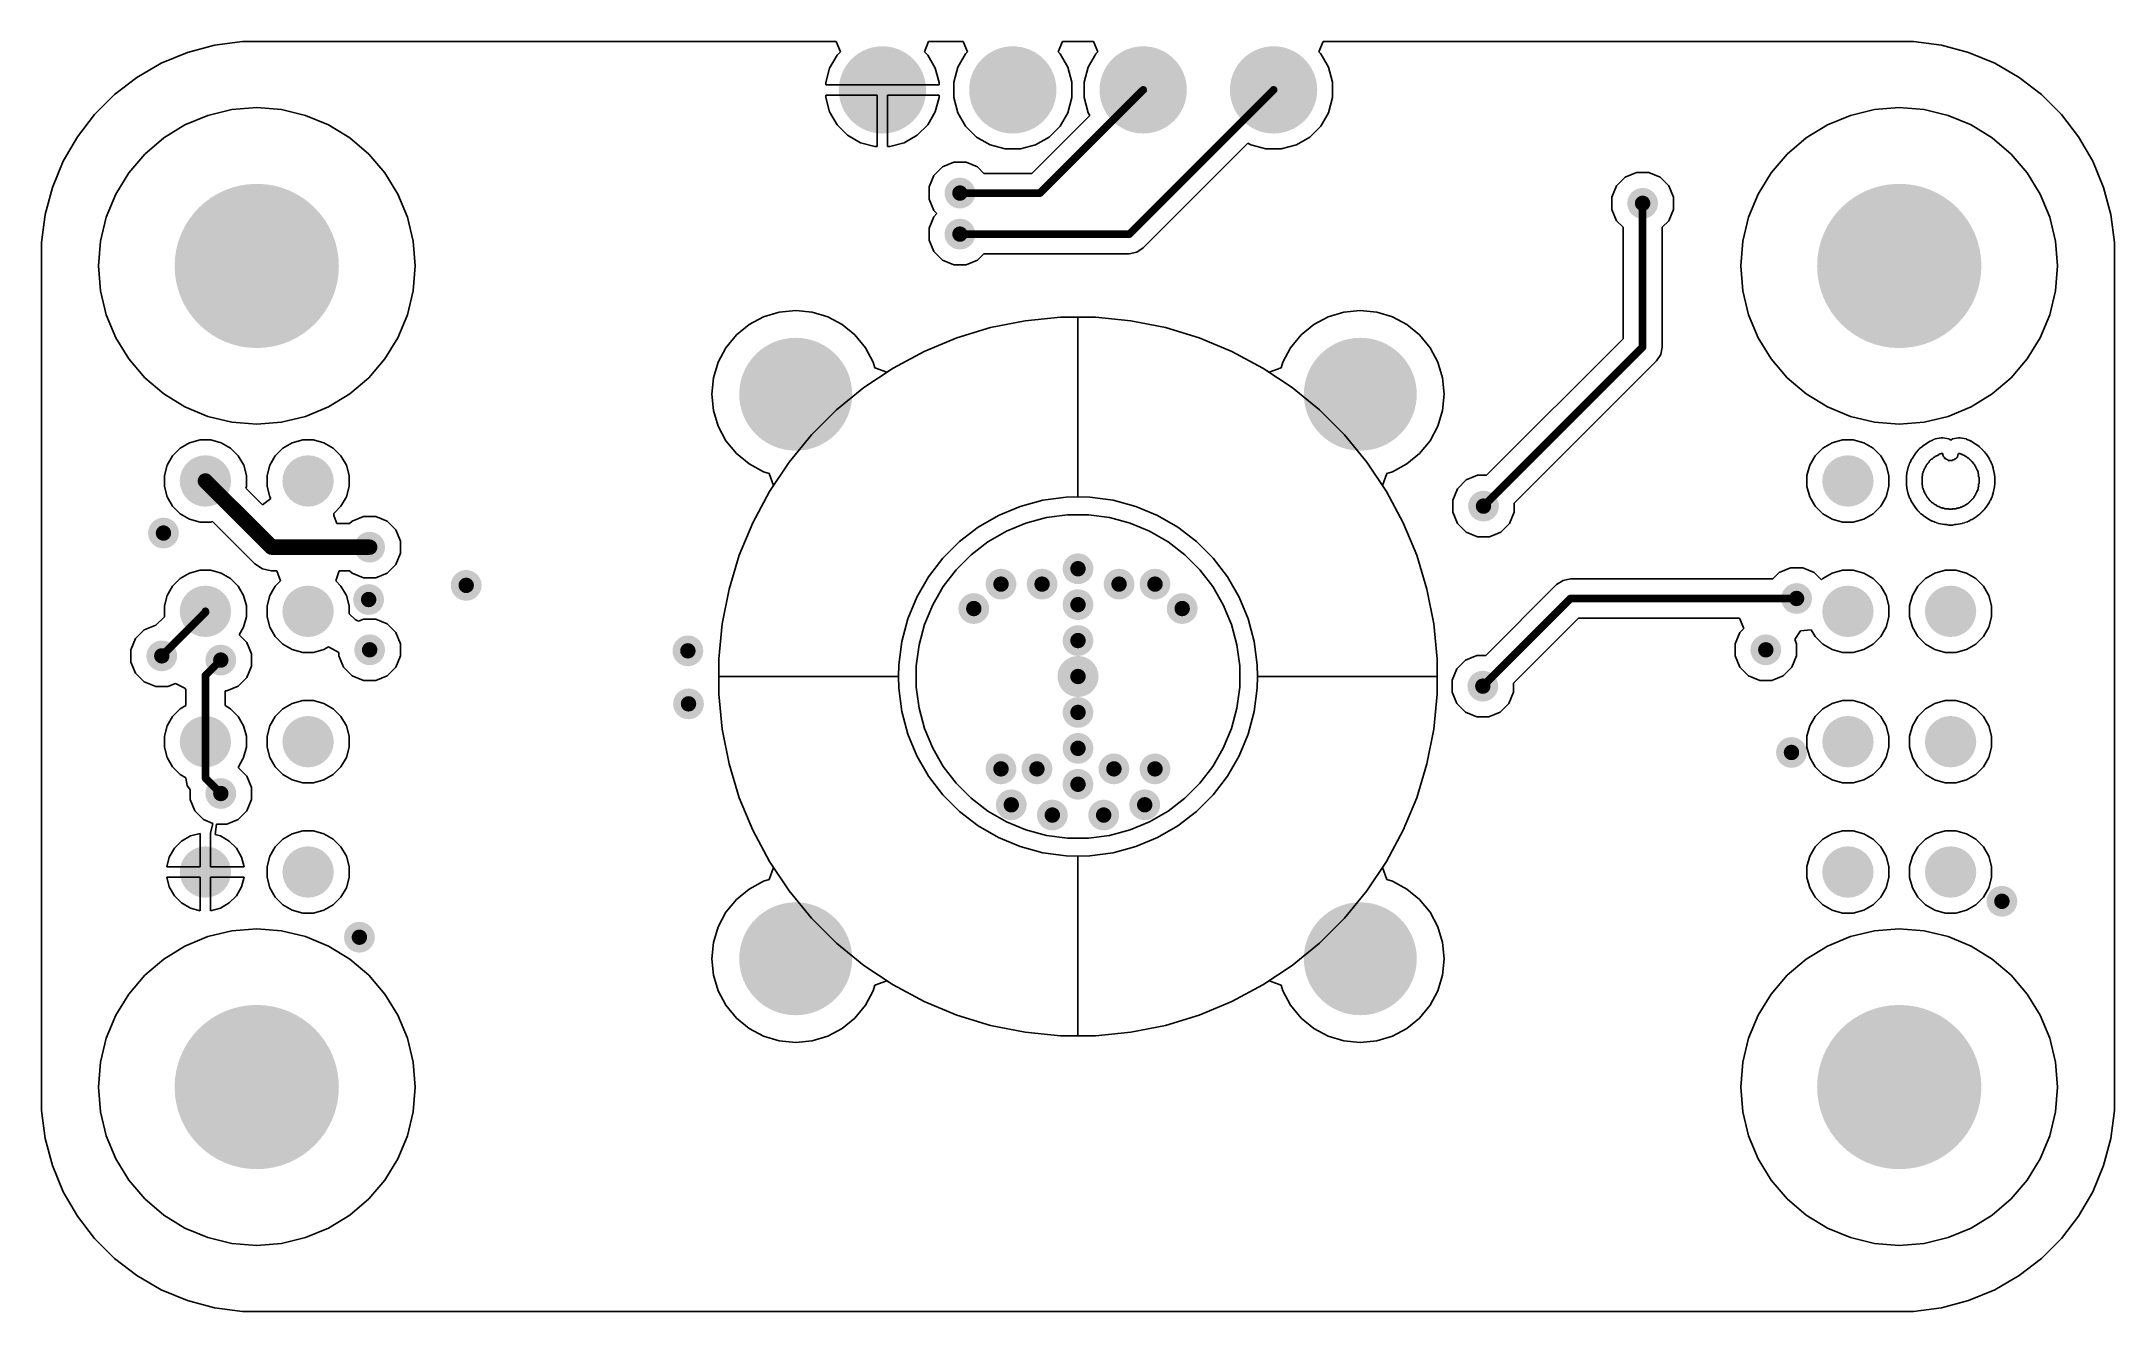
# Model space of a CAD drawing. Header units: inches. Extents: x 0.3 to 40.7, y 0.3 to 25.1.
import ezdxf

# ---------------------------------------------------------------- set-up
doc = ezdxf.new("R2010")
doc.units = ezdxf.units.IN
for name, color, linetype in [('BOTTOM', 5, 'Continuous'), ('Pad Holes', 156, 'Continuous'), ('Via Holes', 16, 'Continuous')]:
    doc.layers.add(name, color=color, linetype=linetype)

# ---------------------------------------------------------------- blocks, each defined once
blk = doc.blocks.new('TP_0_8MM_B_2174')
at = {"layer": 'BOTTOM'}
h = blk.add_hatch(color=5, dxfattribs=at)
edge = h.paths.add_edge_path()
edge.add_arc((0, 0), 0.4, 90, 180)
edge.add_line((-0.4, 0), (-0.4, 0))
edge.add_arc((0, 0), 0.4, 180, 270)
edge.add_line((0, -0.4), (0, -0.4))
edge.add_arc((0, 0), 0.4, 270, 360)
edge.add_line((0.4, 0), (0.4, 0))
edge.add_arc((0, 0), 0.4, 0, 90)
edge.add_line((0, 0.4), (0, 0.4))
blk = doc.blocks.new('TP_1_00MM_B_2183')
at = {"layer": 'BOTTOM'}
h = blk.add_hatch(color=5, dxfattribs=at)
edge = h.paths.add_edge_path()
edge.add_arc((0, 0), 0.5, 0, 360)
blk = doc.blocks.new('TP_1_00MM_B_2184')
at = {"layer": 'BOTTOM'}
h = blk.add_hatch(color=5, dxfattribs=at)
edge = h.paths.add_edge_path()
edge.add_arc((0, 0), 0.5, 0, 360)
blk = doc.blocks.new('TP_1_00MM_B_2185')
at = {"layer": 'BOTTOM'}
h = blk.add_hatch(color=5, dxfattribs=at)
edge = h.paths.add_edge_path()
edge.add_arc((0, 0), 0.5, 0, 360)
blk = doc.blocks.new('TP_1_00MM_B_2186')
at = {"layer": 'BOTTOM'}
h = blk.add_hatch(color=5, dxfattribs=at)
edge = h.paths.add_edge_path()
edge.add_arc((0, 0), 0.5, 0, 360)
blk = doc.blocks.new('TP_1_00MM_B_2187')
at = {"layer": 'BOTTOM'}
h = blk.add_hatch(color=5, dxfattribs=at)
edge = h.paths.add_edge_path()
edge.add_arc((0, 0), 0.5, 0, 360)
blk = doc.blocks.new('TP_1_00MM_B_2188')
at = {"layer": 'BOTTOM'}
h = blk.add_hatch(color=5, dxfattribs=at)
edge = h.paths.add_edge_path()
edge.add_arc((0, 0), 0.5, 0, 360)
blk = doc.blocks.new('TP_1_00MM_B_2189')
at = {"layer": 'BOTTOM'}
h = blk.add_hatch(color=5, dxfattribs=at)
edge = h.paths.add_edge_path()
edge.add_arc((0, 0), 0.5, 0, 360)
blk = doc.blocks.new('TP_1_00MM_B_2190')
at = {"layer": 'BOTTOM'}
h = blk.add_hatch(color=5, dxfattribs=at)
edge = h.paths.add_edge_path()
edge.add_arc((0, 0), 0.5, 0, 360)
blk = doc.blocks.new('TP_1_00MM_B_2191')
at = {"layer": 'BOTTOM'}
h = blk.add_hatch(color=5, dxfattribs=at)
edge = h.paths.add_edge_path()
edge.add_arc((0, 0), 0.5, 0, 360)
blk = doc.blocks.new('TP_1_00MM_B_2192')
at = {"layer": 'BOTTOM'}
h = blk.add_hatch(color=5, dxfattribs=at)
edge = h.paths.add_edge_path()
edge.add_arc((0, 0), 0.5, 0, 360)
blk = doc.blocks.new('TP_1_00MM_B_2193')
at = {"layer": 'BOTTOM'}
h = blk.add_hatch(color=5, dxfattribs=at)
edge = h.paths.add_edge_path()
edge.add_arc((0, 0), 0.5, 0, 360)
blk = doc.blocks.new('TP_1_00MM_B_2194')
at = {"layer": 'BOTTOM'}
h = blk.add_hatch(color=5, dxfattribs=at)
edge = h.paths.add_edge_path()
edge.add_arc((0, 0), 0.5, 0, 360)
blk = doc.blocks.new('TP_1_00MM_B_2195')
at = {"layer": 'BOTTOM'}
h = blk.add_hatch(color=5, dxfattribs=at)
edge = h.paths.add_edge_path()
edge.add_arc((0, 0), 0.5, 0, 360)
blk = doc.blocks.new('TP_1_00MM_B_2196')
at = {"layer": 'BOTTOM'}
h = blk.add_hatch(color=5, dxfattribs=at)
edge = h.paths.add_edge_path()
edge.add_arc((0, 0), 0.5, 0, 360)
blk = doc.blocks.new('TP_1_00MM_B_2197')
at = {"layer": 'BOTTOM'}
h = blk.add_hatch(color=5, dxfattribs=at)
edge = h.paths.add_edge_path()
edge.add_arc((0, 0), 0.5, 0, 360)
blk = doc.blocks.new('PIN_HEADER_2_54___VERT__1_4POS_F_________1_2202')
at = {"layer": 'BOTTOM'}
h = blk.add_hatch(color=5, dxfattribs=at)
edge = h.paths.add_edge_path()
edge.add_arc((-3.81, 0), 0.85, 0, 360)
h = blk.add_hatch(color=5, dxfattribs=at)
edge = h.paths.add_edge_path()
edge.add_arc((-1.27, 0), 0.85, 0, 360)
h = blk.add_hatch(color=5, dxfattribs=at)
edge = h.paths.add_edge_path()
edge.add_arc((1.27, 0), 0.85, 0, 360)
h = blk.add_hatch(color=5, dxfattribs=at)
edge = h.paths.add_edge_path()
edge.add_arc((3.81, 0), 0.85, 0, 360)
at = {"layer": 'Pad Holes'}
h = blk.add_hatch(color=7, dxfattribs=at)
edge = h.paths.add_edge_path()
edge.add_arc((-3.81, 0), 0.5, 0, 360)
h = blk.add_hatch(color=7, dxfattribs=at)
edge = h.paths.add_edge_path()
edge.add_arc((-1.27, 0), 0.5, 0, 360)
h = blk.add_hatch(color=7, dxfattribs=at)
edge = h.paths.add_edge_path()
edge.add_arc((1.27, 0), 0.5, 0, 360)
h = blk.add_hatch(color=7, dxfattribs=at)
edge = h.paths.add_edge_path()
edge.add_arc((3.81, 0), 0.5, 0, 360)

msp = doc.modelspace()

# ---------------------------------------------------------------- hatches: boundary and pattern name
at = {"layer": 'BOTTOM'}
h = msp.add_hatch(color=5, dxfattribs=at)
edge = h.paths.add_edge_path()
edge.add_arc((18.2, 22.1), 0.3, 0, 360)
h = msp.add_hatch(color=5, dxfattribs=at)
edge = h.paths.add_edge_path()
edge.add_arc((4.5, 20.68), 1.5, 0, 360)
h = msp.add_hatch(color=5, dxfattribs=at)
edge = h.paths.add_edge_path()
edge.add_arc((31.5, 21.9), 0.3, 0, 360)
h = msp.add_hatch(color=5, dxfattribs=at)
edge = h.paths.add_edge_path()
edge.add_arc((36.5, 20.68), 1.5, 0, 360)
h = msp.add_hatch(color=5, dxfattribs=at)
edge = h.paths.add_edge_path()
edge.add_arc((18.2, 21.3), 0.3, 0, 360)
h = msp.add_hatch(color=5, dxfattribs=at)
edge = h.paths.add_edge_path()
edge.add_arc((15, 18.18), 1, 0, 360)
h = msp.add_hatch(color=5, dxfattribs=at)
edge = h.paths.add_edge_path()
edge.add_arc((26, 18.18), 1, 0, 360)
h = msp.add_hatch(color=5, dxfattribs=at)
edge = h.paths.add_edge_path()
edge.add_arc((28.4, 16), 0.3, 0, 360)
h = msp.add_hatch(color=5, dxfattribs=at)
edge = h.paths.add_edge_path()
edge.add_arc((2.683, 15.475), 0.3, 0, 360)
h = msp.add_hatch(color=5, dxfattribs=at)
edge = h.paths.add_edge_path()
edge.add_arc((6.7, 15.2), 0.3, 0, 360)
h = msp.add_hatch(color=5, dxfattribs=at)
edge = h.paths.add_edge_path()
edge.add_arc((20.5, 14.78), 0.3, 0, 360)
h = msp.add_hatch(color=5, dxfattribs=at)
edge = h.paths.add_edge_path()
edge.add_arc((8.581, 14.456), 0.3, 0, 360)
h = msp.add_hatch(color=5, dxfattribs=at)
edge = h.paths.add_edge_path()
edge.add_arc((19, 14.48), 0.3, 0, 360)
h = msp.add_hatch(color=5, dxfattribs=at)
edge = h.paths.add_edge_path()
edge.add_arc((19.8, 14.48), 0.3, 0, 360)
h = msp.add_hatch(color=5, dxfattribs=at)
edge = h.paths.add_edge_path()
edge.add_arc((21.3, 14.48), 0.3, 0, 360)
h = msp.add_hatch(color=5, dxfattribs=at)
edge = h.paths.add_edge_path()
edge.add_arc((22, 14.48), 0.3, 0, 360)
h = msp.add_hatch(color=5, dxfattribs=at)
edge = h.paths.add_edge_path()
edge.add_arc((6.68, 14.18), 0.3, 0, 360)
h = msp.add_hatch(color=5, dxfattribs=at)
edge = h.paths.add_edge_path()
edge.add_arc((18.47, 14.004), 0.3, 0, 360)
h = msp.add_hatch(color=5, dxfattribs=at)
edge = h.paths.add_edge_path()
edge.add_arc((20.5, 14.08), 0.3, 0, 360)
h = msp.add_hatch(color=5, dxfattribs=at)
edge = h.paths.add_edge_path()
edge.add_arc((22.53, 14.004), 0.3, 0, 360)
h = msp.add_hatch(color=5, dxfattribs=at)
edge = h.paths.add_edge_path()
edge.add_arc((34.5, 14.2), 0.3, 0, 360)
h = msp.add_hatch(color=5, dxfattribs=at)
edge = h.paths.add_edge_path()
edge.add_arc((2.65, 13.082), 0.3, 0, 360)
h = msp.add_hatch(color=5, dxfattribs=at)
edge = h.paths.add_edge_path()
edge.add_arc((6.7, 13.2), 0.3, 0, 360)
h = msp.add_hatch(color=5, dxfattribs=at)
edge = h.paths.add_edge_path()
edge.add_arc((12.9, 13.18), 0.3, 0, 360)
h = msp.add_hatch(color=5, dxfattribs=at)
edge = h.paths.add_edge_path()
edge.add_arc((20.5, 13.38), 0.3, 0, 360)
h = msp.add_hatch(color=5, dxfattribs=at)
edge = h.paths.add_edge_path()
edge.add_arc((33.9, 13.2), 0.3, 0, 360)
h = msp.add_hatch(color=5, dxfattribs=at)
edge = h.paths.add_edge_path()
edge.add_arc((3.8, 13), 0.3, 0, 360)
h = msp.add_hatch(color=5, dxfattribs=at)
edge = h.paths.add_edge_path()
edge.add_arc((20.5, 12.68), 0.3, 0, 360)
h = msp.add_hatch(color=5, dxfattribs=at)
edge = h.paths.add_edge_path()
edge.add_arc((28.387, 12.492), 0.3, 0, 360)
h = msp.add_hatch(color=5, dxfattribs=at)
edge = h.paths.add_edge_path()
edge.add_arc((12.912, 12.147), 0.3, 0, 360)
h = msp.add_hatch(color=5, dxfattribs=at)
edge = h.paths.add_edge_path()
edge.add_arc((20.5, 11.98), 0.3, 0, 360)
h = msp.add_hatch(color=5, dxfattribs=at)
edge = h.paths.add_edge_path()
edge.add_arc((20.5, 11.28), 0.3, 0, 360)
h = msp.add_hatch(color=5, dxfattribs=at)
edge = h.paths.add_edge_path()
edge.add_arc((34.4, 11.2), 0.3, 0, 360)
h = msp.add_hatch(color=5, dxfattribs=at)
edge = h.paths.add_edge_path()
edge.add_arc((19, 10.88), 0.3, 0, 360)
h = msp.add_hatch(color=5, dxfattribs=at)
edge = h.paths.add_edge_path()
edge.add_arc((19.7, 10.88), 0.3, 0, 360)
h = msp.add_hatch(color=5, dxfattribs=at)
edge = h.paths.add_edge_path()
edge.add_arc((21.2, 10.88), 0.3, 0, 360)
h = msp.add_hatch(color=5, dxfattribs=at)
edge = h.paths.add_edge_path()
edge.add_arc((22, 10.88), 0.3, 0, 360)
h = msp.add_hatch(color=5, dxfattribs=at)
edge = h.paths.add_edge_path()
edge.add_arc((3.8, 10.4), 0.3, 0, 360)
h = msp.add_hatch(color=5, dxfattribs=at)
edge = h.paths.add_edge_path()
edge.add_arc((20.5, 10.58), 0.3, 0, 360)
h = msp.add_hatch(color=5, dxfattribs=at)
edge = h.paths.add_edge_path()
edge.add_arc((19.2, 10.18), 0.3, 0, 360)
h = msp.add_hatch(color=5, dxfattribs=at)
edge = h.paths.add_edge_path()
edge.add_arc((20, 9.98), 0.3, 0, 360)
h = msp.add_hatch(color=5, dxfattribs=at)
edge = h.paths.add_edge_path()
edge.add_arc((21, 9.98), 0.3, 0, 360)
h = msp.add_hatch(color=5, dxfattribs=at)
edge = h.paths.add_edge_path()
edge.add_arc((21.8, 10.18), 0.3, 0, 360)
h = msp.add_hatch(color=5, dxfattribs=at)
edge = h.paths.add_edge_path()
edge.add_arc((38.5, 8.3), 0.3, 0, 360)
h = msp.add_hatch(color=5, dxfattribs=at)
edge = h.paths.add_edge_path()
edge.add_arc((15, 7.18), 1, 0, 360)
h = msp.add_hatch(color=5, dxfattribs=at)
edge = h.paths.add_edge_path()
edge.add_arc((26, 7.18), 1, 0, 360)
h = msp.add_hatch(color=5, dxfattribs=at)
edge = h.paths.add_edge_path()
edge.add_arc((6.5, 7.6), 0.3, 0, 360)
h = msp.add_hatch(color=5, dxfattribs=at)
edge = h.paths.add_edge_path()
edge.add_arc((4.5, 4.68), 1.5, 0, 360)
h = msp.add_hatch(color=5, dxfattribs=at)
edge = h.paths.add_edge_path()
edge.add_arc((36.5, 4.68), 1.5, 0, 360)
at = {"layer": 'Pad Holes'}
h = msp.add_hatch(color=7, dxfattribs=at)
edge = h.paths.add_edge_path()
edge.add_arc((4.5, 20.68), 1.6, 0, 360)
h = msp.add_hatch(color=7, dxfattribs=at)
edge = h.paths.add_edge_path()
edge.add_arc((36.5, 20.68), 1.6, 0, 360)
h = msp.add_hatch(color=7, dxfattribs=at)
edge = h.paths.add_edge_path()
edge.add_arc((15, 18.18), 1.1, 0, 360)
h = msp.add_hatch(color=7, dxfattribs=at)
edge = h.paths.add_edge_path()
edge.add_arc((26, 18.18), 1.1, 0, 360)
h = msp.add_hatch(color=7, dxfattribs=at)
edge = h.paths.add_edge_path()
edge.add_arc((15, 7.18), 1.1, 0, 360)
h = msp.add_hatch(color=7, dxfattribs=at)
edge = h.paths.add_edge_path()
edge.add_arc((26, 7.18), 1.1, 0, 360)
h = msp.add_hatch(color=7, dxfattribs=at)
edge = h.paths.add_edge_path()
edge.add_arc((4.5, 4.68), 1.6, 0, 360)
h = msp.add_hatch(color=7, dxfattribs=at)
edge = h.paths.add_edge_path()
edge.add_arc((36.5, 4.68), 1.6, 0, 360)
at = {"layer": 'Via Holes'}
h = msp.add_hatch(color=7, dxfattribs=at)
edge = h.paths.add_edge_path()
edge.add_arc((18.2, 22.1), 0.15, 0, 360)
h = msp.add_hatch(color=7, dxfattribs=at)
edge = h.paths.add_edge_path()
edge.add_arc((31.5, 21.9), 0.15, 0, 360)
h = msp.add_hatch(color=7, dxfattribs=at)
edge = h.paths.add_edge_path()
edge.add_arc((18.2, 21.3), 0.15, 0, 360)
h = msp.add_hatch(color=7, dxfattribs=at)
edge = h.paths.add_edge_path()
edge.add_arc((28.4, 16), 0.15, 0, 360)
h = msp.add_hatch(color=7, dxfattribs=at)
edge = h.paths.add_edge_path()
edge.add_arc((2.683, 15.475), 0.15, 0, 360)
h = msp.add_hatch(color=7, dxfattribs=at)
edge = h.paths.add_edge_path()
edge.add_arc((6.7, 15.2), 0.15, 0, 360)
h = msp.add_hatch(color=7, dxfattribs=at)
edge = h.paths.add_edge_path()
edge.add_arc((8.581, 14.456), 0.15, 0, 360)
h = msp.add_hatch(color=7, dxfattribs=at)
edge = h.paths.add_edge_path()
edge.add_arc((19, 14.48), 0.15, 0, 360)
h = msp.add_hatch(color=7, dxfattribs=at)
edge = h.paths.add_edge_path()
edge.add_arc((19.8, 14.48), 0.15, 0, 360)
h = msp.add_hatch(color=7, dxfattribs=at)
edge = h.paths.add_edge_path()
edge.add_arc((20.5, 14.78), 0.15, 0, 360)
h = msp.add_hatch(color=7, dxfattribs=at)
edge = h.paths.add_edge_path()
edge.add_arc((21.3, 14.48), 0.15, 0, 360)
h = msp.add_hatch(color=7, dxfattribs=at)
edge = h.paths.add_edge_path()
edge.add_arc((22, 14.48), 0.15, 0, 360)
h = msp.add_hatch(color=7, dxfattribs=at)
edge = h.paths.add_edge_path()
edge.add_arc((6.68, 14.18), 0.15, 0, 360)
h = msp.add_hatch(color=7, dxfattribs=at)
edge = h.paths.add_edge_path()
edge.add_arc((18.47, 14.004), 0.15, 0, 360)
h = msp.add_hatch(color=7, dxfattribs=at)
edge = h.paths.add_edge_path()
edge.add_arc((20.5, 14.08), 0.15, 0, 360)
h = msp.add_hatch(color=7, dxfattribs=at)
edge = h.paths.add_edge_path()
edge.add_arc((22.53, 14.004), 0.15, 0, 360)
h = msp.add_hatch(color=7, dxfattribs=at)
edge = h.paths.add_edge_path()
edge.add_arc((34.5, 14.2), 0.15, 0, 360)
h = msp.add_hatch(color=7, dxfattribs=at)
edge = h.paths.add_edge_path()
edge.add_arc((6.7, 13.2), 0.15, 0, 360)
h = msp.add_hatch(color=7, dxfattribs=at)
edge = h.paths.add_edge_path()
edge.add_arc((12.9, 13.18), 0.15, 0, 360)
h = msp.add_hatch(color=7, dxfattribs=at)
edge = h.paths.add_edge_path()
edge.add_arc((20.5, 13.38), 0.15, 0, 360)
h = msp.add_hatch(color=7, dxfattribs=at)
edge = h.paths.add_edge_path()
edge.add_arc((33.9, 13.2), 0.15, 0, 360)
h = msp.add_hatch(color=7, dxfattribs=at)
edge = h.paths.add_edge_path()
edge.add_arc((2.65, 13.082), 0.15, 0, 360)
h = msp.add_hatch(color=7, dxfattribs=at)
edge = h.paths.add_edge_path()
edge.add_arc((3.8, 13), 0.15, 0, 360)
h = msp.add_hatch(color=7, dxfattribs=at)
edge = h.paths.add_edge_path()
edge.add_arc((20.5, 12.68), 0.15, 0, 360)
h = msp.add_hatch(color=7, dxfattribs=at)
edge = h.paths.add_edge_path()
edge.add_arc((28.387, 12.492), 0.15, 0, 360)
h = msp.add_hatch(color=7, dxfattribs=at)
edge = h.paths.add_edge_path()
edge.add_arc((12.912, 12.147), 0.15, 0, 360)
h = msp.add_hatch(color=7, dxfattribs=at)
edge = h.paths.add_edge_path()
edge.add_arc((20.5, 11.98), 0.15, 0, 360)
h = msp.add_hatch(color=7, dxfattribs=at)
edge = h.paths.add_edge_path()
edge.add_arc((20.5, 11.28), 0.15, 0, 360)
h = msp.add_hatch(color=7, dxfattribs=at)
edge = h.paths.add_edge_path()
edge.add_arc((34.4, 11.2), 0.15, 0, 360)
h = msp.add_hatch(color=7, dxfattribs=at)
edge = h.paths.add_edge_path()
edge.add_arc((19, 10.88), 0.15, 0, 360)
h = msp.add_hatch(color=7, dxfattribs=at)
edge = h.paths.add_edge_path()
edge.add_arc((19.7, 10.88), 0.15, 0, 360)
h = msp.add_hatch(color=7, dxfattribs=at)
edge = h.paths.add_edge_path()
edge.add_arc((21.2, 10.88), 0.15, 0, 360)
h = msp.add_hatch(color=7, dxfattribs=at)
edge = h.paths.add_edge_path()
edge.add_arc((22, 10.88), 0.15, 0, 360)
h = msp.add_hatch(color=7, dxfattribs=at)
edge = h.paths.add_edge_path()
edge.add_arc((3.8, 10.4), 0.15, 0, 360)
h = msp.add_hatch(color=7, dxfattribs=at)
edge = h.paths.add_edge_path()
edge.add_arc((20.5, 10.58), 0.15, 0, 360)
h = msp.add_hatch(color=7, dxfattribs=at)
edge = h.paths.add_edge_path()
edge.add_arc((19.2, 10.18), 0.15, 0, 360)
h = msp.add_hatch(color=7, dxfattribs=at)
edge = h.paths.add_edge_path()
edge.add_arc((20, 9.98), 0.15, 0, 360)
h = msp.add_hatch(color=7, dxfattribs=at)
edge = h.paths.add_edge_path()
edge.add_arc((21, 9.98), 0.15, 0, 360)
h = msp.add_hatch(color=7, dxfattribs=at)
edge = h.paths.add_edge_path()
edge.add_arc((21.8, 10.18), 0.15, 0, 360)
h = msp.add_hatch(color=7, dxfattribs=at)
edge = h.paths.add_edge_path()
edge.add_arc((38.5, 8.3), 0.15, 0, 360)
h = msp.add_hatch(color=7, dxfattribs=at)
edge = h.paths.add_edge_path()
edge.add_arc((6.5, 7.6), 0.15, 0, 360)

# ---------------------------------------------------------------- linework, layer by layer
at = {"layer": 'BOTTOM'}
for p, q in [((3.68, 24.982), (4.225, 25.054)), ((4.225, 25.054), (4.5, 25.054)), ((4.5, 25.054), (15.79, 25.054)), ((15.79, 25.054), (15.873, 24.854)), ((17.507, 24.854), (17.59, 25.054)), ((17.59, 25.054), (18.265, 25.054)), ((18.265, 25.054), (18.348, 24.854)), ((20.112, 24.854), (20.195, 25.054)), ((20.195, 25.054), (20.805, 25.054)), ((20.805, 25.054), (20.888, 24.854)), ((25.192, 24.854), (25.275, 25.054)), ((25.275, 25.054), (36.5, 25.054)), ((36.5, 25.054), (36.775, 25.054)), ((36.775, 25.054), (37.32, 24.982)), ((2.641, 24.63), (3.149, 24.84)), ((3.149, 24.84), (3.68, 24.982)), ((15.807, 24.788), (15.661, 24.536)), ((15.873, 24.854), (15.807, 24.788)), ((17.573, 24.788), (17.507, 24.854)), ((17.719, 24.536), (17.573, 24.788)), ((18.31, 24.816), (18.158, 24.554)), ((18.348, 24.854), (18.31, 24.816)), ((20.15, 24.816), (20.112, 24.854)), ((20.302, 24.554), (20.15, 24.816)), ((20.85, 24.816), (20.698, 24.554)), ((20.888, 24.854), (20.85, 24.816)), ((25.23, 24.816), (25.192, 24.854)), ((25.382, 24.554), (25.23, 24.816)), ((37.32, 24.982), (37.851, 24.84)), ((37.851, 24.84), (38.359, 24.63)), ((1.729, 24.02), (2.165, 24.355)), ((2.165, 24.355), (2.641, 24.63)), ((15.661, 24.536), (15.586, 24.255)), ((15.586, 24.255), (15.586, 24.21)), ((17.794, 24.255), (17.719, 24.536)), ((17.794, 24.21), (17.794, 24.255)), ((18.158, 24.554), (18.08, 24.261)), ((18.08, 24.261), (18.08, 23.959)), ((20.38, 24.261), (20.302, 24.554)), ((20.38, 23.959), (20.38, 24.261)), ((20.698, 24.554), (20.62, 24.261)), ((20.62, 24.261), (20.62, 23.959)), ((25.46, 24.261), (25.382, 24.554)), ((25.46, 23.959), (25.46, 24.261)), ((38.359, 24.63), (38.835, 24.355)), ((38.835, 24.355), (39.271, 24.02)), ((1.34, 23.631), (1.729, 24.02)), ((15.586, 24.21), (17.794, 24.21)), ((16.59, 24.01), (15.586, 24.01)), ((15.586, 24.01), (15.586, 23.965)), ((15.586, 23.965), (15.661, 23.684)), ((16.59, 23.006), (16.59, 24.01)), ((17.794, 24.01), (16.79, 24.01)), ((16.79, 24.01), (16.79, 23.006)), ((17.719, 23.684), (17.794, 23.965)), ((17.794, 23.965), (17.794, 24.01)), ((18.08, 23.959), (18.158, 23.666)), ((20.302, 23.666), (20.38, 23.959)), ((20.62, 23.959), (20.698, 23.666)), ((25.382, 23.666), (25.46, 23.959)), ((39.271, 24.02), (39.66, 23.631)), ((1.005, 23.195), (1.34, 23.631)), ((3.1, 23.428), (2.687, 23.175)), ((3.547, 23.614), (3.1, 23.428)), ((4.017, 23.727), (3.547, 23.614)), ((4.5, 23.765), (4.017, 23.727)), ((4.983, 23.727), (4.5, 23.765)), ((5.453, 23.614), (4.983, 23.727)), ((5.9, 23.428), (5.453, 23.614)), ((6.313, 23.175), (5.9, 23.428)), ((15.661, 23.684), (15.807, 23.432)), ((15.807, 23.432), (16.012, 23.227)), ((17.368, 23.227), (17.573, 23.432)), ((17.573, 23.432), (17.719, 23.684)), ((18.158, 23.666), (18.31, 23.404)), ((20.73, 23.611), (19.602, 22.482)), ((20.15, 23.404), (20.302, 23.666)), ((20.698, 23.666), (20.73, 23.611)), ((25.23, 23.404), (25.382, 23.666)), ((35.1, 23.428), (34.687, 23.175)), ((35.547, 23.614), (35.1, 23.428)), ((36.018, 23.727), (35.547, 23.614)), ((36.5, 23.765), (36.018, 23.727)), ((36.983, 23.727), (36.5, 23.765)), ((37.453, 23.614), (36.983, 23.727)), ((37.9, 23.428), (37.453, 23.614)), ((38.313, 23.175), (37.9, 23.428)), ((39.66, 23.631), (39.995, 23.195)), ((0.73, 22.719), (1.005, 23.195)), ((2.687, 23.175), (2.319, 22.861)), ((6.681, 22.861), (6.313, 23.175)), ((16.012, 23.227), (16.264, 23.081)), ((16.264, 23.081), (16.545, 23.006)), ((16.835, 23.006), (17.116, 23.081)), ((17.116, 23.081), (17.368, 23.227)), ((18.31, 23.404), (18.524, 23.19)), ((18.524, 23.19), (18.786, 23.038)), ((18.786, 23.038), (19.079, 22.96)), ((19.381, 22.96), (19.674, 23.038)), ((19.674, 23.038), (19.936, 23.19)), ((19.936, 23.19), (20.15, 23.404)), ((21.77, 21.03), (23.811, 23.07)), ((23.811, 23.07), (23.866, 23.038)), ((23.866, 23.038), (24.159, 22.96)), ((24.461, 22.96), (24.754, 23.038)), ((24.754, 23.038), (25.016, 23.19)), ((25.016, 23.19), (25.23, 23.404)), ((34.687, 23.175), (34.319, 22.861)), ((38.681, 22.861), (38.313, 23.175)), ((39.995, 23.195), (40.27, 22.719)), ((0.52, 22.211), (0.73, 22.719)), ((2.319, 22.861), (2.005, 22.493)), ((6.995, 22.493), (6.681, 22.861)), ((16.545, 23.006), (16.59, 23.006)), ((16.79, 23.006), (16.835, 23.006)), ((18.081, 22.7), (17.86, 22.609)), ((18.319, 22.7), (18.081, 22.7)), ((18.54, 22.609), (18.319, 22.7)), ((19.079, 22.96), (19.381, 22.96)), ((24.159, 22.96), (24.461, 22.96)), ((34.319, 22.861), (34.005, 22.493)), ((38.995, 22.493), (38.681, 22.861)), ((40.27, 22.719), (40.48, 22.211)), ((2.005, 22.493), (1.752, 22.08)), ((7.248, 22.08), (6.995, 22.493)), ((17.691, 22.44), (17.6, 22.219)), ((17.6, 22.219), (17.6, 21.981)), ((17.86, 22.609), (17.691, 22.44)), ((18.666, 22.482), (18.54, 22.609)), ((19.602, 22.482), (18.666, 22.482)), ((30.991, 22.24), (30.9, 22.019)), ((31.16, 22.409), (30.991, 22.24)), ((31.381, 22.5), (31.16, 22.409)), ((31.619, 22.5), (31.381, 22.5)), ((31.84, 22.409), (31.619, 22.5)), ((32.009, 22.24), (31.84, 22.409)), ((32.1, 22.019), (32.009, 22.24)), ((34.005, 22.493), (33.752, 22.08)), ((39.248, 22.08), (38.995, 22.493)), ((0.378, 21.68), (0.52, 22.211)), ((1.752, 22.08), (1.566, 21.633)), ((7.434, 21.633), (7.248, 22.08)), ((17.6, 21.981), (17.691, 21.76)), ((30.9, 22.019), (30.9, 21.781)), ((32.1, 21.781), (32.1, 22.019)), ((33.752, 22.08), (33.566, 21.633)), ((39.434, 21.633), (39.248, 22.08)), ((40.48, 22.211), (40.622, 21.68)), ((0.306, 21.135), (0.378, 21.68)), ((1.566, 21.633), (1.453, 21.163)), ((7.547, 21.163), (7.434, 21.633)), ((17.691, 21.64), (17.6, 21.419)), ((17.6, 21.419), (17.6, 21.181)), ((17.691, 21.76), (17.751, 21.7)), ((17.751, 21.7), (17.691, 21.64)), ((30.9, 21.781), (30.991, 21.56)), ((30.991, 21.56), (31.118, 21.434)), ((31.118, 21.434), (31.118, 19.258)), ((31.882, 21.434), (32.009, 21.56)), ((31.882, 19.1), (31.882, 21.434)), ((32.009, 21.56), (32.1, 21.781)), ((33.566, 21.633), (33.454, 21.163)), ((39.547, 21.163), (39.434, 21.633)), ((40.622, 21.68), (40.694, 21.135)), ((0.306, 20.86), (0.306, 21.135)), ((1.453, 21.163), (1.416, 20.68)), ((7.585, 20.68), (7.547, 21.163)), ((17.6, 21.181), (17.691, 20.96)), ((21.646, 20.947), (21.77, 21.03)), ((33.454, 21.163), (33.416, 20.68)), ((39.585, 20.68), (39.547, 21.163)), ((40.694, 21.135), (40.694, 20.86)), ((0.306, 4.5), (0.306, 20.86)), ((1.416, 20.68), (1.453, 20.197)), ((7.547, 20.197), (7.585, 20.68)), ((17.691, 20.96), (17.86, 20.791)), ((17.86, 20.791), (18.081, 20.7)), ((18.081, 20.7), (18.319, 20.7)), ((18.319, 20.7), (18.54, 20.791)), ((18.54, 20.791), (18.666, 20.918)), ((18.666, 20.918), (21.5, 20.918)), ((21.5, 20.918), (21.646, 20.947)), ((33.416, 20.68), (33.454, 20.197)), ((39.547, 20.197), (39.585, 20.68)), ((40.694, 20.86), (40.694, 4.5)), ((1.453, 20.197), (1.566, 19.727)), ((7.434, 19.727), (7.547, 20.197)), ((33.454, 20.197), (33.566, 19.727)), ((39.434, 19.727), (39.547, 20.197)), ((15, 19.813), (14.681, 19.781)), ((15.319, 19.781), (15, 19.813)), ((26, 19.813), (25.681, 19.781)), ((26.319, 19.781), (26, 19.813)), ((1.566, 19.727), (1.752, 19.28)), ((7.248, 19.28), (7.434, 19.727)), ((14.093, 19.538), (13.845, 19.335)), ((14.375, 19.689), (14.093, 19.538)), ((14.681, 19.781), (14.375, 19.689)), ((15.625, 19.689), (15.319, 19.781)), ((15.907, 19.538), (15.625, 19.689)), ((16.155, 19.335), (15.907, 19.538)), ((18.797, 19.478), (18.139, 19.279)), ((18.797, 19.478), (18.139, 19.279)), ((19.472, 19.613), (18.797, 19.478)), ((19.472, 19.613), (18.797, 19.478)), ((20.156, 19.68), (19.472, 19.613)), ((20.156, 19.68), (19.472, 19.613)), ((20.5, 19.68), (20.156, 19.68)), ((20.844, 19.68), (20.156, 19.68)), ((20.5, 19.68), (20.5, 16.18)), ((20.844, 19.68), (20.5, 19.68)), ((20.5, 19.68), (20.5, 19.68)), ((20.5, 16.18), (20.5, 19.68)), ((21.528, 19.613), (20.844, 19.68)), ((21.528, 19.613), (20.844, 19.68)), ((22.203, 19.478), (21.528, 19.613)), ((22.203, 19.478), (21.528, 19.613)), ((22.861, 19.279), (22.203, 19.478)), ((22.861, 19.279), (22.203, 19.478)), ((25.093, 19.538), (24.845, 19.335)), ((25.375, 19.689), (25.093, 19.538)), ((25.681, 19.781), (25.375, 19.689)), ((26.625, 19.689), (26.319, 19.781)), ((26.907, 19.538), (26.625, 19.689)), ((27.155, 19.335), (26.907, 19.538)), ((33.566, 19.727), (33.752, 19.28)), ((39.248, 19.28), (39.434, 19.727)), ((1.752, 19.28), (2.005, 18.867)), ((6.995, 18.867), (7.248, 19.28)), ((13.642, 19.087), (13.491, 18.805)), ((13.845, 19.335), (13.642, 19.087)), ((16.358, 19.087), (16.155, 19.335)), ((16.509, 18.805), (16.358, 19.087)), ((17.504, 19.016), (16.897, 18.691)), ((17.504, 19.016), (16.897, 18.691)), ((18.139, 19.279), (17.504, 19.016)), ((18.139, 19.279), (17.504, 19.016)), ((23.497, 19.016), (22.861, 19.279)), ((23.497, 19.016), (22.861, 19.279)), ((24.103, 18.691), (23.497, 19.016)), ((24.103, 18.691), (23.497, 19.016)), ((24.642, 19.087), (24.491, 18.805)), ((24.845, 19.335), (24.642, 19.087)), ((27.358, 19.087), (27.155, 19.335)), ((27.509, 18.805), (27.358, 19.087)), ((31.118, 19.258), (28.459, 16.6)), ((31.853, 18.954), (31.882, 19.1)), ((33.752, 19.28), (34.005, 18.867)), ((38.995, 18.867), (39.248, 19.28)), ((2.005, 18.867), (2.319, 18.499)), ((6.681, 18.499), (6.995, 18.867)), ((13.491, 18.805), (13.399, 18.499)), ((16.897, 18.691), (16.325, 18.309)), ((16.542, 18.695), (16.509, 18.805)), ((16.776, 18.611), (16.542, 18.695)), ((16.897, 18.691), (16.776, 18.611)), ((24.675, 18.309), (24.103, 18.691)), ((24.224, 18.611), (24.103, 18.691)), ((24.458, 18.695), (24.224, 18.611)), ((24.491, 18.805), (24.458, 18.695)), ((27.602, 18.499), (27.509, 18.805)), ((29, 16.059), (31.77, 18.83)), ((31.77, 18.83), (31.853, 18.954)), ((34.005, 18.867), (34.319, 18.499)), ((38.681, 18.499), (38.995, 18.867)), ((2.319, 18.499), (2.687, 18.185)), ((2.687, 18.185), (3.1, 17.932)), ((5.9, 17.932), (6.313, 18.185)), ((6.313, 18.185), (6.681, 18.499)), ((13.399, 18.499), (13.367, 18.18)), ((13.367, 18.18), (13.399, 17.861)), ((16.325, 18.309), (15.793, 17.873)), ((25.207, 17.873), (24.675, 18.309)), ((27.633, 18.18), (27.602, 18.499)), ((27.602, 17.861), (27.633, 18.18)), ((34.319, 18.499), (34.687, 18.185)), ((34.687, 18.185), (35.1, 17.932)), ((37.9, 17.932), (38.313, 18.185)), ((38.313, 18.185), (38.681, 18.499)), ((3.1, 17.932), (3.547, 17.746)), ((5.453, 17.746), (5.9, 17.932)), ((13.399, 17.861), (13.491, 17.555)), ((15.793, 17.873), (15.307, 17.387)), ((25.693, 17.387), (25.207, 17.873)), ((27.509, 17.555), (27.602, 17.861)), ((35.1, 17.932), (35.547, 17.746)), ((37.453, 17.746), (37.9, 17.932)), ((3.547, 17.746), (4.017, 17.633)), ((4.017, 17.633), (4.5, 17.596)), ((4.5, 17.596), (4.983, 17.633)), ((4.983, 17.633), (5.453, 17.746)), ((13.491, 17.555), (13.642, 17.273)), ((15.307, 17.387), (14.871, 16.855)), ((26.129, 16.855), (25.693, 17.387)), ((27.358, 17.273), (27.509, 17.555)), ((35.547, 17.746), (36.018, 17.633)), ((36.018, 17.633), (36.5, 17.596)), ((36.5, 17.596), (36.983, 17.633)), ((36.983, 17.633), (37.453, 17.746)), ((2.86, 16.981), (2.755, 16.799)), ((3.009, 17.13), (2.86, 16.981)), ((3.191, 17.235), (3.009, 17.13)), ((3.395, 17.29), (3.191, 17.235)), ((3.605, 17.29), (3.395, 17.29)), ((3.809, 17.235), (3.605, 17.29)), ((3.991, 17.13), (3.809, 17.235)), ((4.14, 16.981), (3.991, 17.13)), ((4.246, 16.799), (4.14, 16.981)), ((4.86, 16.981), (4.755, 16.799)), ((5.009, 17.13), (4.86, 16.981)), ((5.191, 17.235), (5.009, 17.13)), ((5.395, 17.29), (5.191, 17.235)), ((5.605, 17.29), (5.395, 17.29)), ((5.809, 17.235), (5.605, 17.29)), ((5.991, 17.13), (5.809, 17.235)), ((6.14, 16.981), (5.991, 17.13)), ((6.246, 16.799), (6.14, 16.981)), ((13.642, 17.273), (13.845, 17.025)), ((13.845, 17.025), (14.093, 16.822)), ((26.907, 16.822), (27.155, 17.025)), ((27.155, 17.025), (27.358, 17.273)), ((34.86, 16.981), (34.755, 16.799)), ((35.009, 17.13), (34.86, 16.981)), ((35.191, 17.235), (35.009, 17.13)), ((35.395, 17.29), (35.191, 17.235)), ((35.605, 17.29), (35.395, 17.29)), ((35.809, 17.235), (35.605, 17.29)), ((35.991, 17.13), (35.809, 17.235)), ((36.14, 16.981), (35.991, 17.13)), ((36.246, 16.799), (36.14, 16.981)), ((36.824, 17.036), (36.757, 16.937)), ((36.826, 17.038), (36.824, 17.036)), ((36.828, 17.041), (36.826, 17.038)), ((36.831, 17.042), (36.828, 17.041)), ((36.832, 17.045), (36.831, 17.042)), ((36.835, 17.047), (36.832, 17.045)), ((36.837, 17.049), (36.835, 17.047)), ((36.839, 17.051), (36.837, 17.049)), ((36.868, 17.093), (36.839, 17.051)), ((36.87, 17.095), (36.868, 17.093)), ((36.872, 17.098), (36.87, 17.095)), ((36.875, 17.1), (36.872, 17.098)), ((36.876, 17.102), (36.875, 17.1)), ((36.879, 17.104), (36.876, 17.102)), ((36.881, 17.107), (36.879, 17.104)), ((36.883, 17.108), (36.881, 17.107)), ((36.885, 17.111), (36.883, 17.108)), ((36.888, 17.113), (36.885, 17.111)), ((36.89, 17.116), (36.888, 17.113)), ((36.892, 17.117), (36.89, 17.116)), ((36.894, 17.12), (36.892, 17.117)), ((36.897, 17.122), (36.894, 17.12)), ((36.898, 17.124), (36.897, 17.122)), ((36.901, 17.126), (36.898, 17.124)), ((36.903, 17.129), (36.901, 17.126)), ((36.945, 17.157), (36.903, 17.129)), ((36.947, 17.16), (36.945, 17.157)), ((36.95, 17.161), (36.947, 17.16)), ((36.951, 17.164), (36.95, 17.161)), ((36.954, 17.166), (36.951, 17.164)), ((36.956, 17.168), (36.954, 17.166)), ((36.985, 17.188), (36.956, 17.168)), ((36.987, 17.19), (36.985, 17.188)), ((37.086, 17.257), (36.987, 17.19)), ((37.092, 17.258), (37.086, 17.257)), ((37.104, 17.266), (37.092, 17.258)), ((37.113, 17.267), (37.104, 17.266)), ((37.13, 17.279), (37.113, 17.267)), ((37.136, 17.28), (37.13, 17.279)), ((37.148, 17.288), (37.136, 17.28)), ((37.151, 17.288), (37.148, 17.288)), ((37.17, 17.301), (37.151, 17.288)), ((37.195, 17.306), (37.17, 17.301)), ((37.194, 16.961), (37.194, 16.965)), ((37.194, 16.965), (37.199, 16.965)), ((37.201, 17.31), (37.195, 17.306)), ((37.199, 16.965), (37.199, 16.97)), ((37.199, 16.97), (37.203, 16.97)), ((37.318, 17.333), (37.201, 17.31)), ((37.203, 16.97), (37.203, 16.974)), ((37.203, 16.974), (37.221, 16.974)), ((37.221, 16.974), (37.221, 16.983)), ((37.221, 16.983), (37.238, 16.983)), ((37.238, 16.983), (37.238, 16.987)), ((37.238, 16.987), (37.243, 16.987)), ((37.243, 16.987), (37.243, 16.992)), ((37.243, 16.992), (37.247, 16.992)), ((37.247, 16.992), (37.247, 16.996)), ((37.247, 16.996), (37.265, 16.996)), ((37.265, 16.996), (37.265, 17.005)), ((37.265, 17.005), (37.282, 17.005)), ((37.282, 17.005), (37.282, 17.009)), ((37.282, 17.009), (37.287, 17.009)), ((37.287, 17.009), (37.287, 17.018)), ((37.287, 17.018), (37.318, 17.018)), ((37.349, 17.333), (37.318, 17.333)), ((37.318, 17.018), (37.318, 17.027)), ((37.318, 17.027), (37.349, 17.027)), ((37.466, 17.31), (37.349, 17.333)), ((37.349, 17.027), (37.349, 16.987)), ((37.349, 16.987), (37.353, 16.987)), ((37.353, 16.987), (37.353, 16.983)), ((37.353, 16.983), (37.357, 16.983)), ((37.357, 16.983), (37.357, 16.97)), ((37.357, 16.97), (37.362, 16.97)), ((37.362, 16.97), (37.362, 16.965)), ((37.362, 16.965), (37.366, 16.965)), ((37.366, 16.965), (37.366, 16.961)), ((37.503, 17.285), (37.466, 17.31)), ((37.54, 17.31), (37.503, 17.285)), ((37.657, 17.333), (37.54, 17.31)), ((37.635, 16.957), (37.635, 16.974)), ((37.635, 16.974), (37.644, 16.974)), ((37.644, 16.974), (37.644, 17.005)), ((37.644, 17.005), (37.653, 17.005)), ((37.653, 17.005), (37.653, 17.009)), ((37.653, 17.009), (37.657, 17.009)), ((37.684, 17.333), (37.657, 17.333)), ((37.657, 17.009), (37.657, 17.027)), ((37.657, 17.027), (37.684, 17.027)), ((37.801, 17.31), (37.684, 17.333)), ((37.684, 17.027), (37.684, 17.023)), ((37.684, 17.023), (37.688, 17.023)), ((37.688, 17.023), (37.688, 17.018)), ((37.688, 17.018), (37.706, 17.018)), ((37.706, 17.018), (37.706, 17.014)), ((37.706, 17.014), (37.71, 17.014)), ((37.71, 17.014), (37.71, 17.005)), ((37.71, 17.005), (37.741, 17.005)), ((37.741, 17.005), (37.741, 16.996)), ((37.741, 16.996), (37.759, 16.996)), ((37.759, 16.996), (37.759, 16.992)), ((37.759, 16.992), (37.763, 16.992)), ((37.763, 16.992), (37.763, 16.987)), ((37.763, 16.987), (37.767, 16.987)), ((37.767, 16.987), (37.767, 16.983)), ((37.767, 16.983), (37.772, 16.983)), ((37.772, 16.983), (37.772, 16.987)), ((37.772, 16.987), (37.776, 16.987)), ((37.776, 16.987), (37.776, 16.983)), ((37.776, 16.983), (37.781, 16.983)), ((37.781, 16.983), (37.781, 16.979)), ((37.781, 16.979), (37.785, 16.979)), ((37.785, 16.979), (37.785, 16.974)), ((37.785, 16.974), (37.79, 16.974)), ((37.79, 16.974), (37.79, 16.97)), ((37.79, 16.97), (37.794, 16.97)), ((37.794, 16.97), (37.794, 16.965)), ((37.794, 16.965), (37.812, 16.965)), ((37.81, 17.303), (37.801, 17.31)), ((37.823, 17.301), (37.81, 17.303)), ((37.812, 16.965), (37.812, 16.961)), ((37.836, 17.292), (37.823, 17.301)), ((37.858, 17.288), (37.836, 17.292)), ((37.869, 17.28), (37.858, 17.288)), ((37.876, 17.279), (37.869, 17.28)), ((37.887, 17.271), (37.876, 17.279)), ((37.893, 17.27), (37.887, 17.271)), ((37.925, 17.249), (37.893, 17.27)), ((37.929, 17.248), (37.925, 17.249)), ((38.028, 17.182), (37.929, 17.248)), ((38.03, 17.179), (38.028, 17.182)), ((38.059, 17.16), (38.03, 17.179)), ((38.06, 17.157), (38.059, 17.16)), ((38.063, 17.155), (38.06, 17.157)), ((38.065, 17.153), (38.063, 17.155)), ((38.068, 17.151), (38.065, 17.153)), ((38.069, 17.148), (38.068, 17.151)), ((38.072, 17.146), (38.069, 17.148)), ((38.074, 17.144), (38.072, 17.146)), ((38.076, 17.142), (38.074, 17.144)), ((38.078, 17.139), (38.076, 17.142)), ((38.081, 17.138), (38.078, 17.139)), ((38.083, 17.135), (38.081, 17.138)), ((38.085, 17.133), (38.083, 17.135)), ((38.087, 17.131), (38.085, 17.133)), ((38.09, 17.129), (38.087, 17.131)), ((38.091, 17.126), (38.09, 17.129)), ((38.094, 17.124), (38.091, 17.126)), ((38.096, 17.122), (38.094, 17.124)), ((38.098, 17.12), (38.096, 17.122)), ((38.1, 17.117), (38.098, 17.12)), ((38.103, 17.116), (38.1, 17.117)), ((38.105, 17.113), (38.103, 17.116)), ((38.107, 17.111), (38.105, 17.113)), ((38.109, 17.108), (38.107, 17.111)), ((38.112, 17.107), (38.109, 17.108)), ((38.113, 17.104), (38.112, 17.107)), ((38.116, 17.102), (38.113, 17.104)), ((38.118, 17.1), (38.116, 17.102)), ((38.12, 17.098), (38.118, 17.1)), ((38.122, 17.095), (38.12, 17.098)), ((38.125, 17.093), (38.122, 17.095)), ((38.127, 17.091), (38.125, 17.093)), ((38.129, 17.089), (38.127, 17.091)), ((38.131, 17.086), (38.129, 17.089)), ((38.134, 17.085), (38.131, 17.086)), ((38.135, 17.082), (38.134, 17.085)), ((38.138, 17.08), (38.135, 17.082)), ((38.14, 17.078), (38.138, 17.08)), ((38.143, 17.076), (38.14, 17.078)), ((38.144, 17.073), (38.143, 17.076)), ((38.147, 17.071), (38.144, 17.073)), ((38.149, 17.069), (38.147, 17.071)), ((38.151, 17.067), (38.149, 17.069)), ((38.153, 17.064), (38.151, 17.067)), ((38.156, 17.063), (38.153, 17.064)), ((38.158, 17.06), (38.156, 17.063)), ((38.16, 17.058), (38.158, 17.06)), ((38.18, 17.029), (38.16, 17.058)), ((38.182, 17.027), (38.18, 17.029)), ((38.184, 17.025), (38.182, 17.027)), ((38.187, 17.023), (38.184, 17.025)), ((38.188, 17.02), (38.187, 17.023)), ((38.191, 17.018), (38.188, 17.02)), ((38.257, 16.919), (38.191, 17.018)), ((2.755, 16.799), (2.7, 16.595)), ((2.7, 16.595), (2.7, 16.385)), ((4.3, 16.595), (4.246, 16.799)), ((4.3, 16.385), (4.3, 16.595)), ((4.755, 16.799), (4.7, 16.595)), ((4.7, 16.595), (4.7, 16.385)), ((6.3, 16.595), (6.246, 16.799)), ((6.3, 16.385), (6.3, 16.595)), ((14.093, 16.822), (14.375, 16.671)), ((14.375, 16.671), (14.485, 16.638)), ((14.485, 16.638), (14.569, 16.404)), ((14.871, 16.855), (14.489, 16.283)), ((26.511, 16.283), (26.129, 16.855)), ((26.431, 16.404), (26.515, 16.638)), ((26.515, 16.638), (26.625, 16.671)), ((26.625, 16.671), (26.907, 16.822)), ((28.281, 16.6), (28.06, 16.509)), ((28.459, 16.6), (28.281, 16.6)), ((34.755, 16.799), (34.7, 16.595)), ((34.7, 16.595), (34.7, 16.385)), ((36.3, 16.595), (36.246, 16.799)), ((36.3, 16.385), (36.3, 16.595)), ((36.65, 16.635), (36.641, 16.591)), ((36.641, 16.591), (36.641, 16.405)), ((36.673, 16.76), (36.65, 16.643)), ((36.65, 16.643), (36.65, 16.635)), ((36.682, 16.774), (36.673, 16.76)), ((36.687, 16.796), (36.682, 16.774)), ((36.69, 16.801), (36.687, 16.796)), ((36.695, 16.827), (36.69, 16.801)), ((36.703, 16.838), (36.695, 16.827)), ((36.704, 16.844), (36.703, 16.838)), ((36.717, 16.863), (36.704, 16.844)), ((36.718, 16.866), (36.717, 16.863)), ((36.724, 16.876), (36.718, 16.866)), ((36.726, 16.888), (36.724, 16.876)), ((36.739, 16.907), (36.726, 16.888)), ((36.74, 16.91), (36.739, 16.907)), ((36.757, 16.937), (36.74, 16.91)), ((36.757, 16.937), (36.757, 16.937)), ((36.947, 16.405), (36.947, 16.591)), ((36.947, 16.591), (36.952, 16.591)), ((36.952, 16.591), (36.952, 16.595)), ((36.952, 16.595), (36.956, 16.595)), ((36.956, 16.595), (36.956, 16.643)), ((36.956, 16.643), (36.96, 16.643)), ((36.96, 16.643), (36.96, 16.648)), ((36.96, 16.648), (36.965, 16.648)), ((36.965, 16.648), (36.965, 16.652)), ((36.965, 16.652), (36.969, 16.652)), ((36.969, 16.652), (36.969, 16.679)), ((36.969, 16.679), (36.978, 16.679)), ((36.978, 16.679), (36.978, 16.71)), ((36.978, 16.71), (36.987, 16.71)), ((36.987, 16.71), (36.987, 16.727)), ((36.987, 16.727), (36.991, 16.727)), ((36.991, 16.727), (36.991, 16.732)), ((36.991, 16.732), (37, 16.732)), ((37, 16.732), (37, 16.749)), ((37, 16.749), (37.005, 16.749)), ((37.005, 16.749), (37.005, 16.754)), ((37.005, 16.754), (37.009, 16.754)), ((37.009, 16.754), (37.009, 16.771)), ((37.009, 16.771), (37.018, 16.771)), ((37.018, 16.771), (37.018, 16.776)), ((37.018, 16.776), (37.022, 16.776)), ((37.022, 16.776), (37.022, 16.793)), ((37.022, 16.793), (37.027, 16.793)), ((37.027, 16.793), (37.027, 16.798)), ((37.027, 16.798), (37.031, 16.798)), ((37.031, 16.798), (37.031, 16.802)), ((37.031, 16.802), (37.035, 16.802)), ((37.035, 16.802), (37.035, 16.807)), ((37.035, 16.807), (37.04, 16.807)), ((37.04, 16.807), (37.04, 16.82)), ((37.04, 16.82), (37.044, 16.82)), ((37.044, 16.82), (37.044, 16.824)), ((37.044, 16.824), (37.049, 16.824)), ((37.049, 16.824), (37.049, 16.829)), ((37.049, 16.829), (37.053, 16.829)), ((37.053, 16.829), (37.053, 16.833)), ((37.053, 16.833), (37.057, 16.833)), ((37.057, 16.833), (37.057, 16.837)), ((37.057, 16.837), (37.062, 16.837)), ((37.062, 16.837), (37.062, 16.842)), ((37.062, 16.842), (37.066, 16.842)), ((37.066, 16.842), (37.066, 16.846)), ((37.066, 16.846), (37.071, 16.846)), ((37.071, 16.846), (37.071, 16.851)), ((37.071, 16.851), (37.075, 16.851)), ((37.075, 16.851), (37.075, 16.855)), ((37.075, 16.855), (37.08, 16.855)), ((37.08, 16.855), (37.08, 16.86)), ((37.08, 16.86), (37.084, 16.86)), ((37.084, 16.86), (37.084, 16.877)), ((37.084, 16.877), (37.088, 16.877)), ((37.088, 16.877), (37.088, 16.882)), ((37.088, 16.882), (37.093, 16.882)), ((37.093, 16.882), (37.093, 16.886)), ((37.093, 16.886), (37.097, 16.886)), ((37.097, 16.886), (37.097, 16.89)), ((37.097, 16.89), (37.102, 16.89)), ((37.102, 16.89), (37.102, 16.895)), ((37.102, 16.895), (37.106, 16.895)), ((37.106, 16.895), (37.106, 16.899)), ((37.106, 16.899), (37.11, 16.899)), ((37.11, 16.899), (37.11, 16.904)), ((37.11, 16.904), (37.115, 16.904)), ((37.115, 16.904), (37.115, 16.908)), ((37.115, 16.908), (37.119, 16.908)), ((37.119, 16.908), (37.119, 16.912)), ((37.119, 16.912), (37.137, 16.912)), ((37.137, 16.912), (37.137, 16.917)), ((37.137, 16.917), (37.141, 16.917)), ((37.141, 16.917), (37.141, 16.921)), ((37.141, 16.921), (37.146, 16.921)), ((37.146, 16.921), (37.146, 16.926)), ((37.146, 16.926), (37.15, 16.926)), ((37.15, 16.926), (37.15, 16.93)), ((37.15, 16.93), (37.154, 16.93)), ((37.154, 16.93), (37.154, 16.935)), ((37.154, 16.935), (37.159, 16.935)), ((37.159, 16.935), (37.159, 16.939)), ((37.159, 16.939), (37.163, 16.939)), ((37.163, 16.939), (37.163, 16.943)), ((37.163, 16.943), (37.168, 16.943)), ((37.168, 16.943), (37.168, 16.948)), ((37.168, 16.948), (37.172, 16.948)), ((37.172, 16.948), (37.172, 16.952)), ((37.172, 16.952), (37.185, 16.952)), ((37.185, 16.952), (37.185, 16.957)), ((37.185, 16.957), (37.19, 16.957)), ((37.19, 16.957), (37.19, 16.961)), ((37.19, 16.961), (37.194, 16.961)), ((37.366, 16.961), (37.371, 16.961)), ((37.371, 16.961), (37.371, 16.957)), ((37.371, 16.957), (37.375, 16.957)), ((37.375, 16.957), (37.375, 16.952)), ((37.375, 16.952), (37.379, 16.952)), ((37.379, 16.952), (37.379, 16.935)), ((37.379, 16.935), (37.384, 16.935)), ((37.384, 16.935), (37.384, 16.93)), ((37.384, 16.93), (37.393, 16.93)), ((37.393, 16.93), (37.393, 16.935)), ((37.393, 16.935), (37.397, 16.935)), ((37.397, 16.935), (37.397, 16.93)), ((37.397, 16.93), (37.401, 16.93)), ((37.401, 16.93), (37.401, 16.926)), ((37.401, 16.926), (37.406, 16.926)), ((37.406, 16.926), (37.406, 16.921)), ((37.406, 16.921), (37.41, 16.921)), ((37.41, 16.921), (37.41, 16.917)), ((37.41, 16.917), (37.415, 16.917)), ((37.415, 16.917), (37.415, 16.912)), ((37.415, 16.912), (37.428, 16.912)), ((37.428, 16.912), (37.428, 16.908)), ((37.428, 16.908), (37.432, 16.908)), ((37.432, 16.908), (37.432, 16.904)), ((37.432, 16.904), (37.437, 16.904)), ((37.437, 16.904), (37.437, 16.899)), ((37.437, 16.899), (37.454, 16.899)), ((37.454, 16.899), (37.454, 16.89)), ((37.454, 16.89), (37.538, 16.89)), ((37.538, 16.89), (37.538, 16.899)), ((37.538, 16.899), (37.569, 16.899)), ((37.569, 16.899), (37.569, 16.908)), ((37.569, 16.908), (37.573, 16.908)), ((37.573, 16.908), (37.573, 16.912)), ((37.573, 16.912), (37.582, 16.912)), ((37.582, 16.912), (37.582, 16.921)), ((37.582, 16.921), (37.6, 16.921)), ((37.6, 16.921), (37.6, 16.926)), ((37.6, 16.926), (37.604, 16.926)), ((37.604, 16.926), (37.604, 16.93)), ((37.604, 16.93), (37.609, 16.93)), ((37.609, 16.93), (37.609, 16.935)), ((37.609, 16.935), (37.613, 16.935)), ((37.613, 16.935), (37.613, 16.939)), ((37.613, 16.939), (37.618, 16.939)), ((37.618, 16.939), (37.618, 16.943)), ((37.618, 16.943), (37.622, 16.943)), ((37.622, 16.943), (37.622, 16.948)), ((37.622, 16.948), (37.626, 16.948)), ((37.626, 16.948), (37.626, 16.952)), ((37.626, 16.952), (37.631, 16.952)), ((37.631, 16.952), (37.631, 16.957)), ((37.631, 16.957), (37.635, 16.957)), ((37.812, 16.961), (37.816, 16.961)), ((37.816, 16.961), (37.816, 16.952)), ((37.816, 16.952), (37.825, 16.952)), ((37.825, 16.952), (37.825, 16.943)), ((37.825, 16.943), (37.842, 16.943)), ((37.842, 16.943), (37.842, 16.939)), ((37.842, 16.939), (37.847, 16.939)), ((37.847, 16.939), (37.847, 16.935)), ((37.847, 16.935), (37.851, 16.935)), ((37.851, 16.935), (37.851, 16.93)), ((37.851, 16.93), (37.856, 16.93)), ((37.856, 16.93), (37.856, 16.926)), ((37.856, 16.926), (37.86, 16.926)), ((37.86, 16.926), (37.86, 16.921)), ((37.86, 16.921), (37.864, 16.921)), ((37.864, 16.921), (37.864, 16.917)), ((37.864, 16.917), (37.869, 16.917)), ((37.869, 16.917), (37.869, 16.912)), ((37.869, 16.912), (37.873, 16.912)), ((37.873, 16.912), (37.873, 16.908)), ((37.873, 16.908), (37.878, 16.908)), ((37.878, 16.908), (37.878, 16.904)), ((37.878, 16.904), (37.882, 16.904)), ((37.882, 16.904), (37.882, 16.899)), ((37.882, 16.899), (37.887, 16.899)), ((37.887, 16.899), (37.887, 16.895)), ((37.887, 16.895), (37.891, 16.895)), ((37.891, 16.895), (37.891, 16.89)), ((37.891, 16.89), (37.895, 16.89)), ((37.895, 16.89), (37.895, 16.886)), ((37.895, 16.886), (37.9, 16.886)), ((37.9, 16.886), (37.9, 16.882)), ((37.9, 16.882), (37.904, 16.882)), ((37.904, 16.882), (37.904, 16.877)), ((37.904, 16.877), (37.909, 16.877)), ((37.909, 16.877), (37.909, 16.873)), ((37.909, 16.873), (37.913, 16.873)), ((37.913, 16.873), (37.913, 16.868)), ((37.913, 16.868), (37.917, 16.868)), ((37.917, 16.868), (37.917, 16.864)), ((37.917, 16.864), (37.922, 16.864)), ((37.922, 16.864), (37.922, 16.86)), ((37.922, 16.86), (37.926, 16.86)), ((37.926, 16.86), (37.926, 16.855)), ((37.926, 16.855), (37.931, 16.855)), ((37.931, 16.855), (37.931, 16.851)), ((37.931, 16.851), (37.935, 16.851)), ((37.935, 16.851), (37.935, 16.846)), ((37.935, 16.846), (37.939, 16.846)), ((37.939, 16.846), (37.939, 16.842)), ((37.939, 16.842), (37.944, 16.842)), ((37.939, 16.837), (37.939, 16.833)), ((37.944, 16.837), (37.939, 16.837)), ((37.939, 16.833), (37.944, 16.833)), ((37.944, 16.842), (37.944, 16.837)), ((37.944, 16.833), (37.944, 16.829)), ((37.944, 16.829), (37.948, 16.829)), ((37.948, 16.829), (37.948, 16.824)), ((37.948, 16.824), (37.953, 16.824)), ((37.953, 16.824), (37.953, 16.815)), ((37.953, 16.815), (37.962, 16.815)), ((37.962, 16.815), (37.962, 16.811)), ((37.962, 16.811), (37.966, 16.811)), ((37.966, 16.811), (37.966, 16.807)), ((37.966, 16.807), (37.97, 16.807)), ((37.97, 16.807), (37.97, 16.802)), ((37.97, 16.802), (37.975, 16.802)), ((37.975, 16.802), (37.975, 16.785)), ((37.975, 16.785), (37.979, 16.785)), ((37.979, 16.785), (37.979, 16.78)), ((37.979, 16.78), (37.984, 16.78)), ((37.984, 16.78), (37.984, 16.767)), ((37.984, 16.767), (37.988, 16.767)), ((37.988, 16.767), (37.988, 16.763)), ((37.988, 16.763), (37.992, 16.763)), ((37.992, 16.763), (37.992, 16.745)), ((37.992, 16.745), (37.997, 16.745)), ((37.997, 16.745), (37.997, 16.74)), ((37.997, 16.74), (38.006, 16.74)), ((38.006, 16.74), (38.006, 16.723)), ((38.006, 16.723), (38.01, 16.723)), ((38.01, 16.723), (38.01, 16.718)), ((38.01, 16.718), (38.014, 16.718)), ((38.014, 16.718), (38.014, 16.701)), ((38.014, 16.701), (38.023, 16.701)), ((38.023, 16.701), (38.023, 16.696)), ((38.023, 16.696), (38.028, 16.696)), ((38.028, 16.696), (38.028, 16.67)), ((38.028, 16.67), (38.032, 16.67)), ((38.032, 16.67), (38.032, 16.665)), ((38.032, 16.665), (38.036, 16.665)), ((38.036, 16.665), (38.036, 16.626)), ((38.036, 16.626), (38.045, 16.626)), ((38.045, 16.626), (38.045, 16.617)), ((38.045, 16.617), (38.05, 16.617)), ((38.05, 16.613), (38.045, 16.613)), ((38.045, 16.613), (38.045, 16.568)), ((38.045, 16.568), (38.05, 16.568)), ((38.05, 16.617), (38.05, 16.613)), ((38.05, 16.568), (38.05, 16.564)), ((38.05, 16.564), (38.054, 16.564)), ((38.054, 16.564), (38.054, 16.56)), ((38.054, 16.56), (38.059, 16.56)), ((38.059, 16.56), (38.059, 16.436)), ((38.26, 16.907), (38.257, 16.919)), ((38.266, 16.897), (38.26, 16.907)), ((38.267, 16.891), (38.266, 16.897)), ((38.275, 16.88), (38.267, 16.891)), ((38.276, 16.876), (38.275, 16.88)), ((38.288, 16.858), (38.276, 16.876)), ((38.291, 16.845), (38.288, 16.858)), ((38.297, 16.835), (38.291, 16.845)), ((38.298, 16.832), (38.297, 16.835)), ((38.31, 16.813), (38.298, 16.832)), ((38.315, 16.788), (38.31, 16.813)), ((38.319, 16.783), (38.315, 16.788)), ((38.327, 16.745), (38.319, 16.783)), ((38.328, 16.743), (38.327, 16.745)), ((38.329, 16.74), (38.328, 16.743)), ((38.332, 16.734), (38.329, 16.74)), ((38.356, 16.617), (38.332, 16.734)), ((38.355, 16.608), (38.356, 16.613)), ((38.364, 16.56), (38.355, 16.608)), ((38.356, 16.613), (38.356, 16.617)), ((38.364, 16.436), (38.364, 16.56)), ((2.7, 16.385), (2.755, 16.181)), ((2.755, 16.181), (2.86, 15.999)), ((4.29, 16.349), (4.3, 16.385)), ((4.614, 16.025), (4.29, 16.349)), ((4.7, 16.385), (4.755, 16.181)), ((4.755, 16.181), (4.774, 16.148)), ((6.14, 15.999), (6.246, 16.181)), ((6.246, 16.181), (6.3, 16.385)), ((14.489, 16.283), (14.164, 15.677)), ((14.489, 16.283), (14.164, 15.677)), ((14.569, 16.404), (14.489, 16.283)), ((19.817, 16.113), (20.271, 16.173)), ((20.271, 16.173), (20.5, 16.18)), ((20.5, 16.18), (20.729, 16.173)), ((20.5, 16.18), (20.5, 16.18)), ((20.729, 16.173), (21.183, 16.113)), ((26.511, 16.283), (26.431, 16.404)), ((26.836, 15.677), (26.511, 16.283)), ((26.836, 15.677), (26.511, 16.283)), ((27.891, 16.34), (27.8, 16.119)), ((28.06, 16.509), (27.891, 16.34)), ((34.7, 16.385), (34.755, 16.181)), ((34.755, 16.181), (34.86, 15.999)), ((36.14, 15.999), (36.246, 16.181)), ((36.246, 16.181), (36.3, 16.385)), ((36.641, 16.405), (36.65, 16.361)), ((36.65, 16.361), (36.65, 16.352)), ((36.65, 16.352), (36.673, 16.235)), ((36.673, 16.235), (36.682, 16.222)), ((36.682, 16.222), (36.687, 16.2)), ((36.687, 16.2), (36.692, 16.192)), ((36.692, 16.192), (36.695, 16.174)), ((36.695, 16.174), (36.702, 16.164)), ((36.702, 16.164), (36.704, 16.152)), ((36.952, 16.405), (36.947, 16.405)), ((36.952, 16.401), (36.952, 16.405)), ((36.956, 16.401), (36.952, 16.401)), ((36.956, 16.352), (36.956, 16.401)), ((36.96, 16.352), (36.956, 16.352)), ((36.96, 16.348), (36.96, 16.352)), ((36.969, 16.348), (36.96, 16.348)), ((36.969, 16.317), (36.969, 16.348)), ((36.978, 16.317), (36.969, 16.317)), ((36.978, 16.291), (36.978, 16.317)), ((36.982, 16.291), (36.978, 16.291)), ((36.982, 16.286), (36.982, 16.291)), ((36.987, 16.286), (36.982, 16.286)), ((36.987, 16.282), (36.987, 16.286)), ((36.991, 16.282), (36.987, 16.282)), ((36.987, 16.269), (36.987, 16.277)), ((36.987, 16.277), (36.991, 16.277)), ((36.991, 16.269), (36.987, 16.269)), ((36.991, 16.277), (36.991, 16.282)), ((36.991, 16.264), (36.991, 16.269)), ((37, 16.264), (36.991, 16.264)), ((37, 16.247), (37, 16.264)), ((37.005, 16.247), (37, 16.247)), ((37.005, 16.242), (37.005, 16.247)), ((37.009, 16.242), (37.005, 16.242)), ((37.009, 16.224), (37.009, 16.242)), ((37.018, 16.224), (37.009, 16.224)), ((37.018, 16.22), (37.018, 16.224)), ((37.022, 16.22), (37.018, 16.22)), ((37.022, 16.202), (37.022, 16.22)), ((37.027, 16.202), (37.022, 16.202)), ((37.027, 16.198), (37.027, 16.202)), ((37.031, 16.198), (37.027, 16.198)), ((37.031, 16.194), (37.031, 16.198)), ((37.035, 16.194), (37.031, 16.194)), ((37.035, 16.189), (37.035, 16.194)), ((37.04, 16.189), (37.035, 16.189)), ((37.04, 16.176), (37.04, 16.189)), ((37.044, 16.176), (37.04, 16.176)), ((37.044, 16.172), (37.044, 16.176)), ((37.049, 16.172), (37.044, 16.172)), ((37.049, 16.167), (37.049, 16.172)), ((37.053, 16.167), (37.049, 16.167)), ((37.053, 16.163), (37.053, 16.167)), ((37.057, 16.163), (37.053, 16.163)), ((37.057, 16.158), (37.057, 16.163)), ((37.062, 16.158), (37.057, 16.158)), ((37.062, 16.154), (37.062, 16.158)), ((37.948, 16.158), (37.944, 16.158)), ((37.944, 16.158), (37.944, 16.154)), ((37.953, 16.163), (37.948, 16.163)), ((37.948, 16.163), (37.948, 16.158)), ((37.962, 16.18), (37.953, 16.18)), ((37.953, 16.18), (37.953, 16.163)), ((37.966, 16.189), (37.962, 16.189)), ((37.962, 16.189), (37.962, 16.18)), ((37.975, 16.194), (37.966, 16.194)), ((37.966, 16.194), (37.966, 16.189)), ((37.979, 16.211), (37.975, 16.211)), ((37.975, 16.211), (37.975, 16.194)), ((37.984, 16.216), (37.979, 16.216)), ((37.979, 16.216), (37.979, 16.211)), ((37.992, 16.233), (37.984, 16.233)), ((37.984, 16.233), (37.984, 16.216)), ((37.997, 16.251), (37.992, 16.251)), ((37.992, 16.251), (37.992, 16.233)), ((38.006, 16.255), (37.997, 16.255)), ((37.997, 16.255), (37.997, 16.251)), ((38.01, 16.273), (38.006, 16.273)), ((38.006, 16.273), (38.006, 16.255)), ((38.014, 16.277), (38.01, 16.277)), ((38.01, 16.277), (38.01, 16.273)), ((38.019, 16.295), (38.014, 16.295)), ((38.014, 16.295), (38.014, 16.277)), ((38.028, 16.299), (38.019, 16.299)), ((38.019, 16.299), (38.019, 16.295)), ((38.032, 16.326), (38.028, 16.326)), ((38.028, 16.326), (38.028, 16.299)), ((38.036, 16.33), (38.032, 16.33)), ((38.032, 16.33), (38.032, 16.326)), ((38.045, 16.37), (38.036, 16.37)), ((38.036, 16.37), (38.036, 16.33)), ((38.05, 16.432), (38.045, 16.432)), ((38.045, 16.432), (38.045, 16.383)), ((38.045, 16.383), (38.05, 16.383)), ((38.05, 16.379), (38.045, 16.379)), ((38.045, 16.379), (38.045, 16.37)), ((38.059, 16.436), (38.05, 16.436)), ((38.05, 16.436), (38.05, 16.432)), ((38.05, 16.383), (38.05, 16.379)), ((38.291, 16.151), (38.297, 16.16)), ((38.297, 16.16), (38.298, 16.164)), ((38.298, 16.164), (38.31, 16.182)), ((38.31, 16.182), (38.315, 16.208)), ((38.315, 16.208), (38.319, 16.213)), ((38.319, 16.213), (38.327, 16.251)), ((38.327, 16.251), (38.328, 16.253)), ((38.328, 16.253), (38.329, 16.256)), ((38.329, 16.256), (38.332, 16.262)), ((38.332, 16.262), (38.356, 16.379)), ((38.355, 16.388), (38.364, 16.436)), ((38.356, 16.383), (38.355, 16.388)), ((38.356, 16.379), (38.356, 16.383)), ((2.86, 15.999), (3.009, 15.85)), ((3.009, 15.85), (3.191, 15.745)), ((4.774, 16.148), (4.614, 16.025)), ((6, 15.859), (6.14, 15.999)), ((6.003, 15.818), (6, 15.859)), ((6.06, 15.659), (6.003, 15.818)), ((6.581, 15.8), (6.36, 15.709)), ((6.819, 15.8), (6.581, 15.8)), ((7.04, 15.709), (6.819, 15.8)), ((18.556, 15.59), (18.952, 15.819)), ((18.952, 15.819), (19.375, 15.994)), ((19.375, 15.994), (19.817, 16.113)), ((19.485, 15.669), (19.884, 15.776)), ((19.884, 15.776), (20.294, 15.83)), ((20.294, 15.83), (20.706, 15.83)), ((20.706, 15.83), (21.116, 15.776)), ((21.116, 15.776), (21.515, 15.669)), ((21.183, 16.113), (21.625, 15.994)), ((21.625, 15.994), (22.048, 15.819)), ((22.048, 15.819), (22.445, 15.59)), ((27.8, 16.119), (27.8, 15.881)), ((27.8, 15.881), (27.891, 15.66)), ((28.909, 15.66), (29, 15.881)), ((29, 15.881), (29, 16.059)), ((34.86, 15.999), (35.009, 15.85)), ((35.009, 15.85), (35.191, 15.745)), ((35.809, 15.745), (35.991, 15.85)), ((35.991, 15.85), (36.14, 15.999)), ((36.704, 16.152), (36.717, 16.133)), ((36.717, 16.133), (36.718, 16.129)), ((36.718, 16.129), (36.724, 16.12)), ((36.724, 16.12), (36.726, 16.107)), ((36.726, 16.107), (36.739, 16.089)), ((36.739, 16.089), (36.74, 16.085)), ((36.74, 16.085), (36.757, 16.059)), ((36.757, 16.059), (36.757, 16.059)), ((36.757, 16.059), (36.824, 15.96)), ((36.824, 15.96), (36.826, 15.958)), ((36.826, 15.958), (36.828, 15.955)), ((36.828, 15.955), (36.83, 15.954)), ((36.83, 15.954), (36.859, 15.911)), ((36.859, 15.911), (36.864, 15.908)), ((36.864, 15.908), (36.868, 15.902)), ((36.868, 15.902), (36.873, 15.899)), ((36.873, 15.899), (36.876, 15.894)), ((36.876, 15.894), (36.879, 15.892)), ((36.879, 15.892), (36.881, 15.889)), ((36.881, 15.889), (36.886, 15.886)), ((36.886, 15.886), (36.89, 15.88)), ((36.89, 15.88), (36.895, 15.877)), ((36.895, 15.877), (36.898, 15.871)), ((36.898, 15.871), (36.901, 15.87)), ((36.901, 15.87), (36.903, 15.867)), ((36.903, 15.867), (36.908, 15.864)), ((36.908, 15.864), (36.912, 15.858)), ((36.912, 15.858), (36.917, 15.855)), ((36.917, 15.855), (36.921, 15.849)), ((36.921, 15.849), (36.963, 15.821)), ((36.963, 15.821), (36.965, 15.819)), ((36.965, 15.819), (36.967, 15.817)), ((36.967, 15.817), (36.969, 15.814)), ((36.969, 15.814), (37.068, 15.748)), ((37.066, 16.154), (37.062, 16.154)), ((37.066, 16.15), (37.066, 16.154)), ((37.071, 16.15), (37.066, 16.15)), ((37.071, 16.145), (37.071, 16.15)), ((37.075, 16.145), (37.071, 16.145)), ((37.075, 16.127), (37.075, 16.145)), ((37.084, 16.127), (37.075, 16.127)), ((37.084, 16.119), (37.084, 16.127)), ((37.093, 16.119), (37.084, 16.119)), ((37.093, 16.11), (37.093, 16.119)), ((37.097, 16.11), (37.093, 16.11)), ((37.097, 16.105), (37.097, 16.11)), ((37.106, 16.105), (37.097, 16.105)), ((37.106, 16.097), (37.106, 16.105)), ((37.115, 16.097), (37.106, 16.097)), ((37.115, 16.088), (37.115, 16.097)), ((37.119, 16.088), (37.115, 16.088)), ((37.119, 16.083), (37.119, 16.088)), ((37.128, 16.083), (37.119, 16.083)), ((37.128, 16.075), (37.128, 16.083)), ((37.137, 16.075), (37.128, 16.075)), ((37.137, 16.066), (37.137, 16.075)), ((37.154, 16.066), (37.137, 16.066)), ((37.154, 16.061), (37.154, 16.066)), ((37.159, 16.061), (37.154, 16.061)), ((37.159, 16.057), (37.159, 16.061)), ((37.163, 16.057), (37.159, 16.057)), ((37.163, 16.052), (37.163, 16.057)), ((37.168, 16.052), (37.163, 16.052)), ((37.168, 16.048), (37.168, 16.052)), ((37.172, 16.048), (37.168, 16.048)), ((37.172, 16.044), (37.172, 16.048)), ((37.177, 16.044), (37.172, 16.044)), ((37.177, 16.039), (37.177, 16.044)), ((37.181, 16.039), (37.177, 16.039)), ((37.181, 16.035), (37.181, 16.039)), ((37.185, 16.035), (37.181, 16.035)), ((37.185, 16.03), (37.185, 16.035)), ((37.19, 16.03), (37.185, 16.03)), ((37.194, 16.035), (37.19, 16.035)), ((37.19, 16.035), (37.19, 16.03)), ((37.194, 16.03), (37.194, 16.035)), ((37.199, 16.03), (37.194, 16.03)), ((37.199, 16.026), (37.199, 16.03)), ((37.203, 16.026), (37.199, 16.026)), ((37.203, 16.022), (37.203, 16.026)), ((37.221, 16.022), (37.203, 16.022)), ((37.221, 16.017), (37.221, 16.022)), ((37.225, 16.017), (37.221, 16.017)), ((37.225, 16.013), (37.225, 16.017)), ((37.229, 16.013), (37.225, 16.013)), ((37.229, 16.008), (37.229, 16.013)), ((37.234, 16.008), (37.229, 16.008)), ((37.234, 16), (37.234, 16.008)), ((37.251, 16), (37.234, 16)), ((37.251, 15.995), (37.251, 16)), ((37.256, 15.995), (37.251, 15.995)), ((37.256, 15.991), (37.256, 15.995)), ((37.282, 15.991), (37.256, 15.991)), ((37.282, 15.986), (37.282, 15.991)), ((37.287, 15.986), (37.282, 15.986)), ((37.287, 15.982), (37.287, 15.986)), ((37.291, 15.982), (37.287, 15.982)), ((37.291, 15.978), (37.291, 15.982)), ((37.296, 15.978), (37.291, 15.978)), ((37.3, 15.982), (37.296, 15.982)), ((37.296, 15.982), (37.296, 15.978)), ((37.3, 15.978), (37.3, 15.982)), ((37.304, 15.978), (37.3, 15.978)), ((37.304, 15.973), (37.304, 15.978)), ((37.309, 15.973), (37.304, 15.973)), ((37.309, 15.969), (37.309, 15.973)), ((37.335, 15.969), (37.309, 15.969)), ((37.335, 15.964), (37.335, 15.969)), ((37.34, 15.964), (37.335, 15.964)), ((37.34, 15.96), (37.34, 15.964)), ((37.375, 15.96), (37.34, 15.96)), ((37.375, 15.955), (37.375, 15.96)), ((37.379, 15.955), (37.375, 15.955)), ((37.379, 15.951), (37.379, 15.955)), ((37.384, 15.951), (37.379, 15.951)), ((37.384, 15.947), (37.384, 15.951)), ((37.463, 15.947), (37.384, 15.947)), ((37.463, 15.942), (37.463, 15.947)), ((37.468, 15.942), (37.463, 15.942)), ((37.468, 15.938), (37.468, 15.942)), ((37.538, 15.938), (37.468, 15.938)), ((37.609, 15.947), (37.538, 15.947)), ((37.538, 15.947), (37.538, 15.938)), ((37.613, 15.951), (37.609, 15.951)), ((37.609, 15.951), (37.609, 15.947)), ((37.618, 15.955), (37.613, 15.955)), ((37.613, 15.955), (37.613, 15.951)), ((37.653, 15.96), (37.618, 15.96)), ((37.618, 15.96), (37.618, 15.955)), ((37.657, 15.964), (37.653, 15.964)), ((37.653, 15.964), (37.653, 15.96)), ((37.684, 15.969), (37.657, 15.969)), ((37.657, 15.969), (37.657, 15.964)), ((37.688, 15.973), (37.684, 15.973)), ((37.684, 15.973), (37.684, 15.969)), ((37.692, 15.978), (37.688, 15.978)), ((37.688, 15.978), (37.688, 15.973)), ((37.701, 15.982), (37.692, 15.982)), ((37.692, 15.982), (37.692, 15.978)), ((37.701, 15.978), (37.701, 15.982)), ((37.715, 15.978), (37.701, 15.978)), ((37.719, 15.982), (37.715, 15.982)), ((37.715, 15.982), (37.715, 15.978)), ((37.723, 15.986), (37.719, 15.986)), ((37.719, 15.986), (37.719, 15.982)), ((37.741, 15.991), (37.723, 15.991)), ((37.723, 15.991), (37.723, 15.986)), ((37.759, 16), (37.741, 16)), ((37.741, 16), (37.741, 15.991)), ((37.763, 16.004), (37.759, 16.004)), ((37.759, 16.004), (37.759, 16)), ((37.781, 16.013), (37.763, 16.013)), ((37.763, 16.013), (37.763, 16.004)), ((37.785, 16.017), (37.781, 16.017)), ((37.781, 16.017), (37.781, 16.013)), ((37.803, 16.022), (37.785, 16.022)), ((37.785, 16.022), (37.785, 16.017)), ((37.807, 16.03), (37.803, 16.03)), ((37.803, 16.03), (37.803, 16.022)), ((37.816, 16.035), (37.807, 16.035)), ((37.807, 16.035), (37.807, 16.03)), ((37.834, 16.044), (37.816, 16.044)), ((37.816, 16.044), (37.816, 16.035)), ((37.838, 16.048), (37.834, 16.048)), ((37.834, 16.048), (37.834, 16.044)), ((37.842, 16.052), (37.838, 16.052)), ((37.838, 16.052), (37.838, 16.048)), ((37.847, 16.057), (37.842, 16.057)), ((37.842, 16.057), (37.842, 16.052)), ((37.851, 16.061), (37.847, 16.061)), ((37.847, 16.061), (37.847, 16.057)), ((37.856, 16.066), (37.851, 16.066)), ((37.851, 16.066), (37.851, 16.061)), ((37.86, 16.07), (37.856, 16.07)), ((37.856, 16.07), (37.856, 16.066)), ((37.864, 16.075), (37.86, 16.075)), ((37.86, 16.075), (37.86, 16.07)), ((37.869, 16.079), (37.864, 16.079)), ((37.864, 16.079), (37.864, 16.075)), ((37.873, 16.083), (37.869, 16.083)), ((37.869, 16.083), (37.869, 16.079)), ((37.878, 16.088), (37.873, 16.088)), ((37.873, 16.088), (37.873, 16.083)), ((37.882, 16.092), (37.878, 16.092)), ((37.878, 16.092), (37.878, 16.088)), ((37.887, 16.097), (37.882, 16.097)), ((37.882, 16.097), (37.882, 16.092)), ((37.891, 16.101), (37.887, 16.101)), ((37.887, 16.101), (37.887, 16.097)), ((37.895, 16.105), (37.891, 16.105)), ((37.891, 16.105), (37.891, 16.101)), ((37.9, 16.11), (37.895, 16.11)), ((37.895, 16.11), (37.895, 16.105)), ((37.904, 16.114), (37.9, 16.114)), ((37.9, 16.114), (37.9, 16.11)), ((37.909, 16.119), (37.904, 16.119)), ((37.904, 16.119), (37.904, 16.114)), ((37.913, 16.123), (37.909, 16.123)), ((37.909, 16.123), (37.909, 16.119)), ((37.917, 16.127), (37.913, 16.127)), ((37.913, 16.127), (37.913, 16.123)), ((37.922, 16.132), (37.917, 16.132)), ((37.917, 16.132), (37.917, 16.127)), ((37.92, 15.739), (38.019, 15.805)), ((37.926, 16.136), (37.922, 16.136)), ((37.922, 16.136), (37.922, 16.132)), ((37.931, 16.141), (37.926, 16.141)), ((37.926, 16.141), (37.926, 16.136)), ((37.935, 16.145), (37.931, 16.145)), ((37.931, 16.145), (37.931, 16.141)), ((37.939, 16.15), (37.935, 16.15)), ((37.935, 16.15), (37.935, 16.145)), ((37.944, 16.154), (37.939, 16.154)), ((37.939, 16.154), (37.939, 16.15)), ((38.019, 15.805), (38.021, 15.808)), ((38.021, 15.808), (38.05, 15.827)), ((38.05, 15.827), (38.052, 15.83)), ((38.052, 15.83), (38.054, 15.832)), ((38.054, 15.832), (38.056, 15.834)), ((38.056, 15.834), (38.059, 15.836)), ((38.059, 15.836), (38.06, 15.839)), ((38.06, 15.839), (38.063, 15.841)), ((38.063, 15.841), (38.065, 15.843)), ((38.065, 15.843), (38.068, 15.845)), ((38.068, 15.845), (38.069, 15.848)), ((38.069, 15.848), (38.072, 15.849)), ((38.072, 15.849), (38.074, 15.852)), ((38.074, 15.852), (38.076, 15.854)), ((38.076, 15.854), (38.078, 15.856)), ((38.078, 15.856), (38.081, 15.858)), ((38.081, 15.858), (38.083, 15.861)), ((38.083, 15.861), (38.085, 15.863)), ((38.085, 15.863), (38.087, 15.865)), ((38.087, 15.865), (38.09, 15.867)), ((38.09, 15.867), (38.091, 15.87)), ((38.091, 15.87), (38.094, 15.871)), ((38.094, 15.871), (38.096, 15.874)), ((38.096, 15.874), (38.098, 15.876)), ((38.098, 15.876), (38.1, 15.879)), ((38.1, 15.879), (38.103, 15.88)), ((38.103, 15.88), (38.105, 15.883)), ((38.105, 15.883), (38.107, 15.885)), ((38.107, 15.885), (38.109, 15.887)), ((38.109, 15.887), (38.112, 15.889)), ((38.112, 15.889), (38.113, 15.892)), ((38.113, 15.892), (38.116, 15.894)), ((38.116, 15.894), (38.118, 15.896)), ((38.118, 15.896), (38.12, 15.898)), ((38.12, 15.898), (38.122, 15.901)), ((38.122, 15.901), (38.125, 15.902)), ((38.125, 15.902), (38.127, 15.905)), ((38.127, 15.905), (38.129, 15.907)), ((38.129, 15.907), (38.131, 15.909)), ((38.131, 15.909), (38.134, 15.911)), ((38.134, 15.911), (38.135, 15.914)), ((38.135, 15.914), (38.138, 15.916)), ((38.138, 15.916), (38.14, 15.918)), ((38.14, 15.918), (38.143, 15.92)), ((38.143, 15.92), (38.144, 15.923)), ((38.144, 15.923), (38.147, 15.924)), ((38.147, 15.924), (38.149, 15.927)), ((38.149, 15.927), (38.151, 15.929)), ((38.151, 15.929), (38.153, 15.931)), ((38.153, 15.931), (38.156, 15.933)), ((38.156, 15.933), (38.158, 15.936)), ((38.158, 15.936), (38.16, 15.938)), ((38.16, 15.938), (38.162, 15.94)), ((38.162, 15.94), (38.165, 15.942)), ((38.165, 15.942), (38.166, 15.945)), ((38.166, 15.945), (38.169, 15.946)), ((38.169, 15.946), (38.188, 15.976)), ((38.188, 15.976), (38.191, 15.977)), ((38.191, 15.977), (38.257, 16.077)), ((38.257, 16.077), (38.26, 16.089)), ((38.26, 16.089), (38.266, 16.099)), ((38.266, 16.099), (38.267, 16.105)), ((38.267, 16.105), (38.275, 16.116)), ((38.275, 16.116), (38.276, 16.119)), ((38.276, 16.119), (38.288, 16.138)), ((38.288, 16.138), (38.291, 16.151)), ((3.191, 15.745), (3.395, 15.69)), ((3.395, 15.69), (3.605, 15.69)), ((3.605, 15.69), (3.641, 15.7)), ((3.641, 15.7), (4.466, 14.876)), ((6.31, 15.659), (6.06, 15.659)), ((6.36, 15.709), (6.31, 15.659)), ((7.209, 15.54), (7.04, 15.709)), ((7.3, 15.319), (7.209, 15.54)), ((14.164, 15.677), (13.901, 15.041)), ((14.164, 15.677), (13.901, 15.041)), ((18.192, 15.311), (18.556, 15.59)), ((18.746, 15.305), (19.104, 15.511)), ((19.104, 15.511), (19.485, 15.669)), ((21.515, 15.669), (21.896, 15.511)), ((21.896, 15.511), (22.254, 15.305)), ((22.445, 15.59), (22.808, 15.311)), ((27.099, 15.041), (26.836, 15.677)), ((27.099, 15.041), (26.836, 15.677)), ((27.891, 15.66), (28.06, 15.491)), ((28.06, 15.491), (28.281, 15.4)), ((28.281, 15.4), (28.519, 15.4)), ((28.519, 15.4), (28.74, 15.491)), ((28.74, 15.491), (28.909, 15.66)), ((35.191, 15.745), (35.395, 15.69)), ((35.395, 15.69), (35.605, 15.69)), ((35.605, 15.69), (35.809, 15.745)), ((37.068, 15.748), (37.072, 15.747)), ((37.072, 15.747), (37.117, 15.717)), ((37.117, 15.717), (37.129, 15.714)), ((37.129, 15.714), (37.139, 15.708)), ((37.139, 15.708), (37.161, 15.704)), ((37.161, 15.704), (37.174, 15.695)), ((37.174, 15.695), (37.18, 15.694)), ((37.18, 15.694), (37.192, 15.686)), ((37.192, 15.686), (37.217, 15.681)), ((37.217, 15.681), (37.223, 15.677)), ((37.223, 15.677), (37.257, 15.67)), ((37.257, 15.67), (37.267, 15.664)), ((37.267, 15.664), (37.384, 15.641)), ((37.384, 15.641), (37.423, 15.641)), ((37.423, 15.641), (37.468, 15.632)), ((37.468, 15.632), (37.538, 15.632)), ((37.538, 15.632), (37.582, 15.641)), ((37.582, 15.641), (37.609, 15.641)), ((37.609, 15.641), (37.726, 15.664)), ((37.726, 15.664), (37.735, 15.67)), ((37.735, 15.67), (37.77, 15.677)), ((37.77, 15.677), (37.776, 15.681)), ((37.776, 15.681), (37.801, 15.686)), ((37.801, 15.686), (37.806, 15.69)), ((37.806, 15.69), (37.832, 15.695)), ((37.832, 15.695), (37.849, 15.706)), ((37.849, 15.706), (37.858, 15.708)), ((37.858, 15.708), (37.869, 15.716)), ((37.869, 15.716), (37.876, 15.717)), ((37.876, 15.717), (37.895, 15.73)), ((37.895, 15.73), (37.898, 15.73)), ((37.898, 15.73), (37.907, 15.737)), ((37.907, 15.737), (37.92, 15.739)), ((7.209, 14.86), (7.3, 15.081)), ((7.3, 15.081), (7.3, 15.319)), ((13.901, 15.041), (13.702, 14.383)), ((13.901, 15.041), (13.702, 14.383)), ((17.59, 14.625), (17.869, 14.988)), ((17.869, 14.988), (18.192, 15.311)), ((18.127, 14.761), (18.419, 15.053)), ((18.419, 15.053), (18.746, 15.305)), ((22.254, 15.305), (22.581, 15.053)), ((22.581, 15.053), (22.873, 14.761)), ((22.808, 15.311), (23.131, 14.988)), ((23.131, 14.988), (23.41, 14.625)), ((27.298, 14.383), (27.099, 15.041)), ((27.298, 14.383), (27.099, 15.041)), ((3.009, 14.59), (2.86, 14.441)), ((3.191, 14.695), (3.009, 14.59)), ((3.395, 14.75), (3.191, 14.695)), ((3.605, 14.75), (3.395, 14.75)), ((3.809, 14.695), (3.605, 14.75)), ((3.991, 14.59), (3.809, 14.695)), ((4.14, 14.441), (3.991, 14.59)), ((4.466, 14.876), (4.614, 14.776)), ((4.614, 14.776), (4.79, 14.741)), ((4.79, 14.741), (4.891, 14.741)), ((4.96, 14.541), (4.86, 14.441)), ((4.891, 14.741), (4.96, 14.541)), ((6.04, 14.541), (6.109, 14.741)), ((6.14, 14.441), (6.04, 14.541)), ((6.109, 14.741), (6.31, 14.741)), ((6.31, 14.741), (6.36, 14.691)), ((6.36, 14.691), (6.581, 14.6)), ((6.581, 14.6), (6.819, 14.6)), ((6.819, 14.6), (7.04, 14.691)), ((7.04, 14.691), (7.209, 14.86)), ((17.361, 14.228), (17.59, 14.625)), ((17.875, 14.434), (18.127, 14.761)), ((22.873, 14.761), (23.125, 14.434)), ((23.41, 14.625), (23.639, 14.228)), ((29.949, 14.553), (29.825, 14.47)), ((30.095, 14.582), (29.949, 14.553)), ((34.034, 14.582), (30.095, 14.582)), ((34.16, 14.709), (34.034, 14.582)), ((34.381, 14.8), (34.16, 14.709)), ((34.619, 14.8), (34.381, 14.8)), ((34.84, 14.709), (34.619, 14.8)), ((34.984, 14.565), (34.84, 14.709)), ((35.009, 14.59), (34.984, 14.565)), ((35.191, 14.695), (35.009, 14.59)), ((35.395, 14.75), (35.191, 14.695)), ((35.605, 14.75), (35.395, 14.75)), ((35.809, 14.695), (35.605, 14.75)), ((35.991, 14.59), (35.809, 14.695)), ((36.14, 14.441), (35.991, 14.59)), ((37.009, 14.59), (36.86, 14.441)), ((37.191, 14.695), (37.009, 14.59)), ((37.395, 14.75), (37.191, 14.695)), ((37.605, 14.75), (37.395, 14.75)), ((37.809, 14.695), (37.605, 14.75)), ((37.991, 14.59), (37.809, 14.695)), ((38.14, 14.441), (37.991, 14.59)), ((2.755, 14.259), (2.7, 14.055)), ((2.86, 14.441), (2.755, 14.259)), ((4.245, 14.259), (4.14, 14.441)), ((4.3, 14.055), (4.245, 14.259)), ((4.755, 14.259), (4.7, 14.055)), ((4.86, 14.441), (4.755, 14.259)), ((6.246, 14.259), (6.14, 14.441)), ((6.3, 14.055), (6.246, 14.259)), ((13.702, 14.383), (13.567, 13.708)), ((13.702, 14.383), (13.567, 13.708)), ((17.186, 13.805), (17.361, 14.228)), ((17.669, 14.076), (17.875, 14.434)), ((23.125, 14.434), (23.331, 14.076)), ((23.639, 14.228), (23.814, 13.805)), ((27.433, 13.708), (27.298, 14.383)), ((27.433, 13.708), (27.298, 14.383)), ((29.825, 14.47), (28.446, 13.092)), ((36.246, 14.259), (36.14, 14.441)), ((36.3, 14.055), (36.246, 14.259)), ((36.755, 14.259), (36.7, 14.055)), ((36.86, 14.441), (36.755, 14.259)), ((38.246, 14.259), (38.14, 14.441)), ((38.3, 14.055), (38.246, 14.259)), ((2.7, 13.845), (2.537, 13.682)), ((2.7, 14.055), (2.7, 13.845)), ((4.245, 13.641), (4.3, 13.845)), ((4.3, 13.845), (4.3, 14.055)), ((4.7, 14.055), (4.7, 13.845)), ((4.7, 13.845), (4.755, 13.641)), ((6.3, 13.9), (6.3, 14.055)), ((6.418, 13.791), (6.3, 13.9)), ((6.484, 13.76), (6.418, 13.791)), ((6.581, 13.8), (6.484, 13.76)), ((6.819, 13.8), (6.581, 13.8)), ((7.04, 13.709), (6.819, 13.8)), ((17.067, 13.363), (17.186, 13.805)), ((17.511, 13.695), (17.669, 14.076)), ((23.331, 14.076), (23.489, 13.695)), ((23.814, 13.805), (23.933, 13.363)), ((28.987, 12.551), (30.254, 13.818)), ((30.254, 13.818), (33.386, 13.818)), ((33.386, 13.818), (33.469, 13.618)), ((36.246, 13.641), (36.3, 13.845)), ((36.3, 13.845), (36.3, 14.055)), ((36.7, 14.055), (36.7, 13.845)), ((36.7, 13.845), (36.755, 13.641)), ((38.246, 13.641), (38.3, 13.845)), ((38.3, 13.845), (38.3, 14.055)), ((2.141, 13.422), (2.05, 13.201)), ((2.31, 13.59), (2.141, 13.422)), ((2.531, 13.682), (2.31, 13.59)), ((2.537, 13.682), (2.531, 13.682)), ((4.158, 13.49), (4.245, 13.641)), ((4.309, 13.34), (4.158, 13.49)), ((4.4, 13.119), (4.309, 13.34)), ((4.755, 13.641), (4.86, 13.459)), ((4.86, 13.459), (5.009, 13.31)), ((7.209, 13.54), (7.04, 13.709)), ((7.3, 13.319), (7.209, 13.54)), ((13.567, 13.708), (13.5, 13.024)), ((13.567, 13.708), (13.5, 13.024)), ((17.008, 12.909), (17.067, 13.363)), ((17.404, 13.296), (17.511, 13.695)), ((23.489, 13.695), (23.596, 13.296)), ((23.933, 13.363), (23.993, 12.909)), ((27.5, 13.024), (27.433, 13.708)), ((27.5, 13.024), (27.433, 13.708)), ((33.391, 13.54), (33.3, 13.319)), ((33.469, 13.618), (33.391, 13.54)), ((34.467, 13.4), (34.578, 13.567)), ((34.5, 13.319), (34.467, 13.4)), ((34.578, 13.567), (34.786, 13.587)), ((34.786, 13.587), (34.86, 13.459)), ((34.86, 13.459), (35.009, 13.31)), ((35.991, 13.31), (36.14, 13.459)), ((36.14, 13.459), (36.246, 13.641)), ((36.755, 13.641), (36.86, 13.459)), ((36.86, 13.459), (37.009, 13.31)), ((37.991, 13.31), (38.14, 13.459)), ((38.14, 13.459), (38.246, 13.641)), ((2.05, 13.201), (2.05, 12.962)), ((2.05, 12.962), (2.141, 12.742)), ((4.4, 12.881), (4.4, 13.119)), ((5.009, 13.31), (5.191, 13.205)), ((5.191, 13.205), (5.395, 13.15)), ((5.395, 13.15), (5.605, 13.15)), ((5.605, 13.15), (5.809, 13.205)), ((5.809, 13.205), (5.9, 13.257)), ((5.9, 13.257), (6.1, 13.148)), ((6.1, 13.148), (6.1, 13.081)), ((6.1, 13.081), (6.191, 12.86)), ((7.209, 12.86), (7.3, 13.081)), ((7.3, 13.081), (7.3, 13.319)), ((13.5, 13.024), (13.5, 12.68)), ((13.5, 13.024), (13.5, 12.336)), ((17.35, 12.886), (17.404, 13.296)), ((23.596, 13.296), (23.65, 12.886)), ((27.5, 12.68), (27.5, 13.024)), ((27.5, 12.336), (27.5, 13.024)), ((28.047, 13), (27.878, 12.832)), ((28.268, 13.092), (28.047, 13)), ((28.446, 13.092), (28.268, 13.092)), ((33.3, 13.319), (33.3, 13.081)), ((33.3, 13.081), (33.391, 12.86)), ((34.409, 12.86), (34.5, 13.081)), ((34.5, 13.081), (34.5, 13.319)), ((35.009, 13.31), (35.191, 13.205)), ((35.191, 13.205), (35.395, 13.15)), ((35.395, 13.15), (35.605, 13.15)), ((35.605, 13.15), (35.809, 13.205)), ((35.809, 13.205), (35.991, 13.31)), ((37.009, 13.31), (37.191, 13.205)), ((37.191, 13.205), (37.395, 13.15)), ((37.395, 13.15), (37.605, 13.15)), ((37.605, 13.15), (37.809, 13.205)), ((37.809, 13.205), (37.991, 13.31)), ((2.141, 12.742), (2.31, 12.573)), ((2.31, 12.573), (2.531, 12.482)), ((2.769, 12.482), (2.918, 12.543)), ((2.918, 12.543), (3.096, 12.451)), ((4.14, 12.491), (4.309, 12.66)), ((4.309, 12.66), (4.4, 12.881)), ((6.191, 12.86), (6.36, 12.691)), ((6.36, 12.691), (6.581, 12.6)), ((6.581, 12.6), (6.819, 12.6)), ((6.819, 12.6), (7.04, 12.691)), ((7.04, 12.691), (7.209, 12.86)), ((13.5, 12.68), (17, 12.68)), ((13.5, 12.68), (13.5, 12.68)), ((17, 12.68), (13.5, 12.68)), ((13.5, 12.68), (13.5, 12.336)), ((17, 12.68), (17.008, 12.909)), ((17.008, 12.451), (17, 12.68)), ((17, 12.68), (17, 12.68)), ((17.35, 12.68), (17.35, 12.886)), ((17.35, 12.474), (17.35, 12.68)), ((23.65, 12.886), (23.65, 12.68)), ((23.65, 12.68), (23.65, 12.474)), ((23.993, 12.909), (24, 12.68)), ((24, 12.68), (23.993, 12.451)), ((24, 12.68), (24, 12.68)), ((24, 12.68), (27.5, 12.68)), ((27.5, 12.68), (24, 12.68)), ((27.5, 12.336), (27.5, 12.68)), ((27.5, 12.68), (27.5, 12.68)), ((27.878, 12.832), (27.787, 12.611)), ((27.787, 12.611), (27.787, 12.372)), ((28.987, 12.372), (28.987, 12.551)), ((33.391, 12.86), (33.56, 12.691)), ((33.56, 12.691), (33.781, 12.6)), ((33.781, 12.6), (34.019, 12.6)), ((34.019, 12.6), (34.24, 12.691)), ((34.24, 12.691), (34.409, 12.86)), ((2.531, 12.482), (2.769, 12.482)), ((3.096, 12.451), (3.118, 12.426)), ((3.118, 12.426), (3.118, 12.113)), ((3.882, 12.113), (3.882, 12.4)), ((3.882, 12.4), (3.919, 12.4)), ((3.919, 12.4), (4.14, 12.491)), ((5.191, 12.155), (5.009, 12.05)), ((5.395, 12.21), (5.191, 12.155)), ((5.605, 12.21), (5.395, 12.21)), ((5.809, 12.155), (5.605, 12.21)), ((5.991, 12.05), (5.809, 12.155)), ((13.5, 12.336), (13.567, 11.652)), ((13.5, 12.336), (13.567, 11.652)), ((17.067, 11.997), (17.008, 12.451)), ((17.404, 12.064), (17.35, 12.474)), ((23.65, 12.474), (23.596, 12.064)), ((23.993, 12.451), (23.933, 11.997)), ((27.433, 11.652), (27.5, 12.336)), ((27.433, 11.652), (27.5, 12.336)), ((27.787, 12.372), (27.878, 12.152)), ((27.878, 12.152), (28.047, 11.983)), ((28.727, 11.983), (28.896, 12.152)), ((28.896, 12.152), (28.987, 12.372)), ((35.191, 12.155), (35.009, 12.05)), ((35.395, 12.21), (35.191, 12.155)), ((35.605, 12.21), (35.395, 12.21)), ((35.809, 12.155), (35.605, 12.21)), ((35.991, 12.05), (35.809, 12.155)), ((37.191, 12.155), (37.009, 12.05)), ((37.395, 12.21), (37.191, 12.155)), ((37.605, 12.21), (37.395, 12.21)), ((37.809, 12.155), (37.605, 12.21)), ((37.991, 12.05), (37.809, 12.155)), ((2.755, 11.719), (2.7, 11.515)), ((2.86, 11.901), (2.755, 11.719)), ((3.009, 12.05), (2.86, 11.901)), ((3.118, 12.113), (3.009, 12.05)), ((3.991, 12.05), (3.882, 12.113)), ((4.14, 11.901), (3.991, 12.05)), ((4.245, 11.719), (4.14, 11.901)), ((4.3, 11.515), (4.245, 11.719)), ((4.755, 11.719), (4.7, 11.515)), ((4.86, 11.901), (4.755, 11.719)), ((5.009, 12.05), (4.86, 11.901)), ((6.14, 11.901), (5.991, 12.05)), ((6.246, 11.719), (6.14, 11.901)), ((6.3, 11.515), (6.246, 11.719)), ((17.186, 11.555), (17.067, 11.997)), ((17.511, 11.665), (17.404, 12.064)), ((23.596, 12.064), (23.489, 11.665)), ((23.933, 11.997), (23.814, 11.555)), ((28.047, 11.983), (28.268, 11.892)), ((28.268, 11.892), (28.506, 11.892)), ((28.506, 11.892), (28.727, 11.983)), ((34.755, 11.719), (34.7, 11.515)), ((34.86, 11.901), (34.755, 11.719)), ((35.009, 12.05), (34.86, 11.901)), ((36.14, 11.901), (35.991, 12.05)), ((36.246, 11.719), (36.14, 11.901)), ((36.3, 11.515), (36.246, 11.719)), ((36.755, 11.719), (36.7, 11.515)), ((36.86, 11.901), (36.755, 11.719)), ((37.009, 12.05), (36.86, 11.901)), ((38.14, 11.901), (37.991, 12.05)), ((38.246, 11.719), (38.14, 11.901)), ((38.3, 11.515), (38.246, 11.719)), ((2.7, 11.515), (2.7, 11.305)), ((4.3, 11.305), (4.3, 11.515)), ((4.7, 11.515), (4.7, 11.305)), ((6.3, 11.305), (6.3, 11.515)), ((13.567, 11.652), (13.702, 10.977)), ((13.567, 11.652), (13.702, 10.977)), ((17.361, 11.132), (17.186, 11.555)), ((17.669, 11.284), (17.511, 11.665)), ((23.489, 11.665), (23.331, 11.284)), ((23.814, 11.555), (23.639, 11.132)), ((27.298, 10.977), (27.433, 11.652)), ((27.298, 10.977), (27.433, 11.652)), ((34.7, 11.515), (34.7, 11.305)), ((36.3, 11.305), (36.3, 11.515)), ((36.7, 11.515), (36.7, 11.305)), ((38.3, 11.305), (38.3, 11.515)), ((2.7, 11.305), (2.755, 11.101)), ((2.755, 11.101), (2.86, 10.919)), ((2.86, 10.919), (3.009, 10.77)), ((4.14, 10.909), (4.232, 11.078)), ((4.309, 10.74), (4.14, 10.909)), ((4.232, 11.078), (4.245, 11.101)), ((4.245, 11.101), (4.3, 11.305)), ((4.7, 11.305), (4.755, 11.101)), ((4.755, 11.101), (4.86, 10.919)), ((4.86, 10.919), (5.009, 10.77)), ((5.991, 10.77), (6.14, 10.919)), ((6.14, 10.919), (6.246, 11.101)), ((6.246, 11.101), (6.3, 11.305)), ((13.702, 10.977), (13.901, 10.319)), ((13.702, 10.977), (13.901, 10.319)), ((17.59, 10.736), (17.361, 11.132)), ((17.875, 10.926), (17.669, 11.284)), ((18.127, 10.599), (17.875, 10.926)), ((23.125, 10.926), (22.873, 10.599)), ((23.331, 11.284), (23.125, 10.926)), ((23.639, 11.132), (23.41, 10.736)), ((27.099, 10.319), (27.298, 10.977)), ((27.099, 10.319), (27.298, 10.977)), ((34.7, 11.305), (34.755, 11.101)), ((34.755, 11.101), (34.86, 10.919)), ((34.86, 10.919), (35.009, 10.77)), ((35.991, 10.77), (36.14, 10.919)), ((36.14, 10.919), (36.246, 11.101)), ((36.246, 11.101), (36.3, 11.305)), ((36.7, 11.305), (36.755, 11.101)), ((36.755, 11.101), (36.86, 10.919)), ((36.86, 10.919), (37.009, 10.77)), ((37.991, 10.77), (38.14, 10.919)), ((38.14, 10.919), (38.246, 11.101)), ((38.246, 11.101), (38.3, 11.305)), ((3.009, 10.77), (3.118, 10.707)), ((3.118, 10.707), (3.118, 10.7)), ((3.118, 10.7), (3.147, 10.554)), ((3.147, 10.554), (3.2, 10.474)), ((4.4, 10.519), (4.309, 10.74)), ((4.4, 10.281), (4.4, 10.519)), ((5.009, 10.77), (5.191, 10.665)), ((5.191, 10.665), (5.395, 10.61)), ((5.395, 10.61), (5.605, 10.61)), ((5.605, 10.61), (5.809, 10.665)), ((5.809, 10.665), (5.991, 10.77)), ((17.869, 10.372), (17.59, 10.736)), ((18.419, 10.307), (18.127, 10.599)), ((22.873, 10.599), (22.581, 10.307)), ((23.41, 10.736), (23.131, 10.372)), ((35.009, 10.77), (35.191, 10.665)), ((35.191, 10.665), (35.395, 10.61)), ((35.395, 10.61), (35.605, 10.61)), ((35.605, 10.61), (35.809, 10.665)), ((35.809, 10.665), (35.991, 10.77)), ((37.009, 10.77), (37.191, 10.665)), ((37.191, 10.665), (37.395, 10.61)), ((37.395, 10.61), (37.605, 10.61)), ((37.605, 10.61), (37.809, 10.665)), ((37.809, 10.665), (37.991, 10.77)), ((3.2, 10.474), (3.2, 10.281)), ((3.2, 10.281), (3.291, 10.06)), ((4.309, 10.06), (4.4, 10.281)), ((13.901, 10.319), (14.164, 9.684)), ((13.901, 10.319), (14.164, 9.684)), ((18.192, 10.049), (17.869, 10.372)), ((18.746, 10.055), (18.419, 10.307)), ((22.581, 10.307), (22.254, 10.055)), ((23.131, 10.372), (22.808, 10.049)), ((26.836, 9.684), (27.099, 10.319)), ((26.836, 9.684), (27.099, 10.319)), ((3.291, 10.06), (3.46, 9.891)), ((3.46, 9.891), (3.642, 9.816)), ((3.642, 9.816), (3.6, 9.627)), ((3.689, 9.6), (3.715, 9.8)), ((3.715, 9.8), (3.919, 9.8)), ((3.919, 9.8), (4.14, 9.891)), ((4.14, 9.891), (4.309, 10.06)), ((18.556, 9.77), (18.192, 10.049)), ((18.952, 9.541), (18.556, 9.77)), ((19.104, 9.849), (18.746, 10.055)), ((19.485, 9.691), (19.104, 9.849)), ((21.896, 9.849), (21.515, 9.691)), ((22.254, 10.055), (21.896, 9.849)), ((22.445, 9.77), (22.048, 9.541)), ((22.808, 10.049), (22.445, 9.77)), ((2.897, 9.333), (2.797, 9.161)), ((3.037, 9.473), (2.897, 9.333)), ((3.209, 9.573), (3.037, 9.473)), ((3.4, 9.624), (3.209, 9.573)), ((3.4, 8.97), (3.4, 9.624)), ((3.6, 9.627), (3.6, 8.97)), ((3.791, 9.573), (3.689, 9.6)), ((3.963, 9.473), (3.791, 9.573)), ((4.103, 9.333), (3.963, 9.473)), ((4.203, 9.161), (4.103, 9.333)), ((4.86, 9.361), (4.755, 9.179)), ((5.009, 9.51), (4.86, 9.361)), ((5.191, 9.615), (5.009, 9.51)), ((5.395, 9.67), (5.191, 9.615)), ((5.605, 9.67), (5.395, 9.67)), ((5.809, 9.615), (5.605, 9.67)), ((5.991, 9.51), (5.809, 9.615)), ((6.14, 9.361), (5.991, 9.51)), ((6.246, 9.179), (6.14, 9.361)), ((14.164, 9.684), (14.489, 9.077)), ((14.164, 9.684), (14.489, 9.077)), ((19.375, 9.366), (18.952, 9.541)), ((19.817, 9.247), (19.375, 9.366)), ((19.884, 9.584), (19.485, 9.691)), ((20.294, 9.53), (19.884, 9.584)), ((20.706, 9.53), (20.294, 9.53)), ((21.116, 9.584), (20.706, 9.53)), ((21.515, 9.691), (21.116, 9.584)), ((21.625, 9.366), (21.183, 9.247)), ((22.048, 9.541), (21.625, 9.366)), ((26.511, 9.077), (26.836, 9.684)), ((26.511, 9.077), (26.836, 9.684)), ((34.86, 9.361), (34.755, 9.179)), ((35.009, 9.51), (34.86, 9.361)), ((35.191, 9.615), (35.009, 9.51)), ((35.395, 9.67), (35.191, 9.615)), ((35.605, 9.67), (35.395, 9.67)), ((35.809, 9.615), (35.605, 9.67)), ((35.991, 9.51), (35.809, 9.615)), ((36.14, 9.361), (35.991, 9.51)), ((36.246, 9.179), (36.14, 9.361)), ((36.86, 9.361), (36.755, 9.179)), ((37.009, 9.51), (36.86, 9.361)), ((37.191, 9.615), (37.009, 9.51)), ((37.395, 9.67), (37.191, 9.615)), ((37.605, 9.67), (37.395, 9.67)), ((37.809, 9.615), (37.605, 9.67)), ((37.991, 9.51), (37.809, 9.615)), ((38.14, 9.361), (37.991, 9.51)), ((38.246, 9.179), (38.14, 9.361)), ((2.797, 9.161), (2.746, 8.97)), ((2.746, 8.97), (3.4, 8.97)), ((3.6, 8.97), (4.254, 8.97)), ((4.254, 8.97), (4.203, 9.161)), ((4.755, 9.179), (4.7, 8.975)), ((4.7, 8.975), (4.7, 8.765)), ((6.3, 8.975), (6.246, 9.179)), ((6.3, 8.765), (6.3, 8.975)), ((14.569, 8.956), (14.485, 8.722)), ((14.489, 9.077), (14.871, 8.505)), ((14.489, 9.077), (14.569, 8.956)), ((20.271, 9.188), (19.817, 9.247)), ((20.5, 9.18), (20.271, 9.188)), ((20.729, 9.188), (20.5, 9.18)), ((20.5, 5.68), (20.5, 9.18)), ((20.5, 9.18), (20.5, 9.18)), ((20.5, 9.18), (20.5, 5.68)), ((21.183, 9.247), (20.729, 9.188)), ((26.129, 8.505), (26.511, 9.077)), ((26.431, 8.956), (26.511, 9.077)), ((26.515, 8.722), (26.431, 8.956)), ((34.755, 9.179), (34.7, 8.975)), ((34.7, 8.975), (34.7, 8.765)), ((36.3, 8.975), (36.246, 9.179)), ((36.3, 8.765), (36.3, 8.975)), ((36.755, 9.179), (36.7, 8.975)), ((36.7, 8.975), (36.7, 8.765)), ((38.3, 8.975), (38.246, 9.179)), ((38.3, 8.765), (38.3, 8.975)), ((3.4, 8.77), (2.746, 8.77)), ((2.746, 8.77), (2.797, 8.579)), ((2.797, 8.579), (2.897, 8.407)), ((3.4, 8.116), (3.4, 8.77)), ((4.254, 8.77), (3.6, 8.77)), ((3.6, 8.77), (3.6, 8.116)), ((4.103, 8.407), (4.203, 8.579)), ((4.203, 8.579), (4.254, 8.77)), ((4.7, 8.765), (4.755, 8.561)), ((4.755, 8.561), (4.86, 8.379)), ((6.14, 8.379), (6.246, 8.561)), ((6.246, 8.561), (6.3, 8.765)), ((14.093, 8.538), (13.845, 8.335)), ((14.375, 8.689), (14.093, 8.538)), ((14.485, 8.722), (14.375, 8.689)), ((14.871, 8.505), (15.307, 7.973)), ((25.693, 7.973), (26.129, 8.505)), ((26.625, 8.689), (26.515, 8.722)), ((26.907, 8.538), (26.625, 8.689)), ((27.155, 8.335), (26.907, 8.538)), ((34.7, 8.765), (34.755, 8.561)), ((34.755, 8.561), (34.86, 8.379)), ((36.14, 8.379), (36.246, 8.561)), ((36.246, 8.561), (36.3, 8.765)), ((36.7, 8.765), (36.755, 8.561)), ((36.755, 8.561), (36.86, 8.379)), ((38.14, 8.379), (38.246, 8.561)), ((38.246, 8.561), (38.3, 8.765)), ((2.897, 8.407), (3.037, 8.267)), ((3.037, 8.267), (3.209, 8.167)), ((3.209, 8.167), (3.4, 8.116)), ((3.6, 8.116), (3.791, 8.167)), ((3.791, 8.167), (3.963, 8.267)), ((3.963, 8.267), (4.103, 8.407)), ((4.86, 8.379), (5.009, 8.23)), ((5.009, 8.23), (5.191, 8.125)), ((5.191, 8.125), (5.395, 8.07)), ((5.605, 8.07), (5.809, 8.125)), ((5.809, 8.125), (5.991, 8.23)), ((5.991, 8.23), (6.14, 8.379)), ((13.642, 8.087), (13.491, 7.805)), ((13.845, 8.335), (13.642, 8.087)), ((27.358, 8.087), (27.155, 8.335)), ((27.509, 7.805), (27.358, 8.087)), ((34.86, 8.379), (35.009, 8.23)), ((35.009, 8.23), (35.191, 8.125)), ((35.191, 8.125), (35.395, 8.07)), ((35.605, 8.07), (35.809, 8.125)), ((35.809, 8.125), (35.991, 8.23)), ((35.991, 8.23), (36.14, 8.379)), ((36.86, 8.379), (37.009, 8.23)), ((37.009, 8.23), (37.191, 8.125)), ((37.191, 8.125), (37.395, 8.07)), ((37.605, 8.07), (37.809, 8.125)), ((37.809, 8.125), (37.991, 8.23)), ((37.991, 8.23), (38.14, 8.379)), ((4.017, 7.727), (3.547, 7.614)), ((4.5, 7.765), (4.017, 7.727)), ((4.983, 7.727), (4.5, 7.765)), ((5.453, 7.614), (4.983, 7.727)), ((5.395, 8.07), (5.605, 8.07)), ((13.491, 7.805), (13.399, 7.499)), ((15.307, 7.973), (15.793, 7.487)), ((25.207, 7.487), (25.693, 7.973)), ((27.602, 7.499), (27.509, 7.805)), ((35.395, 8.07), (35.605, 8.07)), ((36.018, 7.727), (35.547, 7.614)), ((36.5, 7.765), (36.018, 7.727)), ((36.983, 7.727), (36.5, 7.765)), ((37.453, 7.614), (36.983, 7.727)), ((37.395, 8.07), (37.605, 8.07)), ((3.1, 7.428), (2.687, 7.175)), ((3.547, 7.614), (3.1, 7.428)), ((5.9, 7.428), (5.453, 7.614)), ((6.313, 7.175), (5.9, 7.428)), ((13.399, 7.499), (13.367, 7.18)), ((15.793, 7.487), (16.325, 7.051)), ((24.675, 7.051), (25.207, 7.487)), ((27.633, 7.18), (27.602, 7.499)), ((35.1, 7.428), (34.687, 7.175)), ((35.547, 7.614), (35.1, 7.428)), ((37.9, 7.428), (37.453, 7.614)), ((38.313, 7.175), (37.9, 7.428)), ((2.687, 7.175), (2.319, 6.861)), ((6.681, 6.861), (6.313, 7.175)), ((13.367, 7.18), (13.399, 6.861)), ((16.325, 7.051), (16.897, 6.669)), ((24.103, 6.669), (24.675, 7.051)), ((27.602, 6.861), (27.633, 7.18)), ((34.687, 7.175), (34.319, 6.861)), ((38.681, 6.861), (38.313, 7.175)), ((2.005, 6.493), (1.752, 6.08)), ((2.319, 6.861), (2.005, 6.493)), ((6.995, 6.493), (6.681, 6.861)), ((7.248, 6.08), (6.995, 6.493)), ((13.399, 6.861), (13.491, 6.555)), ((13.491, 6.555), (13.642, 6.273)), ((16.358, 6.273), (16.509, 6.555)), ((16.509, 6.555), (16.542, 6.665)), ((16.542, 6.665), (16.776, 6.749)), ((16.776, 6.749), (16.897, 6.669)), ((16.897, 6.669), (17.504, 6.344)), ((16.897, 6.669), (17.504, 6.344)), ((23.497, 6.344), (24.103, 6.669)), ((23.497, 6.344), (24.103, 6.669)), ((24.103, 6.669), (24.224, 6.749)), ((24.224, 6.749), (24.458, 6.665)), ((24.458, 6.665), (24.491, 6.555)), ((24.491, 6.555), (24.642, 6.273)), ((27.358, 6.273), (27.509, 6.555)), ((27.509, 6.555), (27.602, 6.861)), ((34.005, 6.493), (33.752, 6.08)), ((34.319, 6.861), (34.005, 6.493)), ((38.995, 6.493), (38.681, 6.861)), ((39.248, 6.08), (38.995, 6.493)), ((1.752, 6.08), (1.566, 5.633)), ((7.434, 5.633), (7.248, 6.08)), ((13.642, 6.273), (13.845, 6.025)), ((16.155, 6.025), (16.358, 6.273)), ((17.504, 6.344), (18.139, 6.081)), ((17.504, 6.344), (18.139, 6.081)), ((18.139, 6.081), (18.797, 5.882)), ((18.139, 6.081), (18.797, 5.882)), ((22.203, 5.882), (22.861, 6.081)), ((22.203, 5.882), (22.861, 6.081)), ((22.861, 6.081), (23.497, 6.344)), ((22.861, 6.081), (23.497, 6.344)), ((24.642, 6.273), (24.845, 6.025)), ((27.155, 6.025), (27.358, 6.273)), ((33.752, 6.08), (33.566, 5.633)), ((39.434, 5.633), (39.248, 6.08)), ((13.845, 6.025), (14.093, 5.822)), ((14.093, 5.822), (14.375, 5.671)), ((14.375, 5.671), (14.681, 5.579)), ((15.319, 5.579), (15.625, 5.671)), ((15.625, 5.671), (15.907, 5.822)), ((15.907, 5.822), (16.155, 6.025)), ((18.797, 5.882), (19.472, 5.747)), ((18.797, 5.882), (19.472, 5.747)), ((19.472, 5.747), (20.156, 5.68)), ((19.472, 5.747), (20.156, 5.68)), ((20.156, 5.68), (20.5, 5.68)), ((20.156, 5.68), (20.844, 5.68)), ((20.5, 5.68), (20.5, 5.68)), ((20.5, 5.68), (20.844, 5.68)), ((20.844, 5.68), (21.528, 5.747)), ((20.844, 5.68), (21.528, 5.747)), ((21.528, 5.747), (22.203, 5.882)), ((21.528, 5.747), (22.203, 5.882)), ((24.845, 6.025), (25.093, 5.822)), ((25.093, 5.822), (25.375, 5.671)), ((25.375, 5.671), (25.681, 5.579)), ((26.319, 5.579), (26.625, 5.671)), ((26.625, 5.671), (26.907, 5.822)), ((26.907, 5.822), (27.155, 6.025)), ((1.566, 5.633), (1.453, 5.163)), ((7.547, 5.163), (7.434, 5.633)), ((14.681, 5.579), (15, 5.547)), ((15, 5.547), (15.319, 5.579)), ((25.681, 5.579), (26, 5.547)), ((26, 5.547), (26.319, 5.579)), ((33.566, 5.633), (33.454, 5.163)), ((39.547, 5.163), (39.434, 5.633)), ((1.453, 5.163), (1.416, 4.68)), ((7.585, 4.68), (7.547, 5.163)), ((33.454, 5.163), (33.416, 4.68)), ((39.585, 4.68), (39.547, 5.163)), ((0.306, 4.225), (0.306, 4.5)), ((1.416, 4.68), (1.453, 4.197)), ((7.547, 4.197), (7.585, 4.68)), ((33.416, 4.68), (33.454, 4.197)), ((39.547, 4.197), (39.585, 4.68)), ((40.694, 4.5), (40.694, 4.225)), ((0.378, 3.68), (0.306, 4.225)), ((1.453, 4.197), (1.566, 3.727)), ((7.434, 3.727), (7.547, 4.197)), ((33.454, 4.197), (33.566, 3.727)), ((39.434, 3.727), (39.547, 4.197)), ((40.694, 4.225), (40.622, 3.68)), ((0.52, 3.149), (0.378, 3.68)), ((1.566, 3.727), (1.752, 3.28)), ((7.248, 3.28), (7.434, 3.727)), ((33.566, 3.727), (33.752, 3.28)), ((39.248, 3.28), (39.434, 3.727)), ((40.622, 3.68), (40.48, 3.149)), ((1.752, 3.28), (2.005, 2.867)), ((6.995, 2.867), (7.248, 3.28)), ((33.752, 3.28), (34.005, 2.867)), ((38.995, 2.867), (39.248, 3.28)), ((0.73, 2.641), (0.52, 3.149)), ((2.005, 2.867), (2.319, 2.499)), ((6.681, 2.499), (6.995, 2.867)), ((34.005, 2.867), (34.319, 2.499)), ((38.681, 2.499), (38.995, 2.867)), ((40.48, 3.149), (40.27, 2.641)), ((1.005, 2.165), (0.73, 2.641)), ((2.319, 2.499), (2.687, 2.185)), ((6.313, 2.185), (6.681, 2.499)), ((34.319, 2.499), (34.687, 2.185)), ((38.313, 2.185), (38.681, 2.499)), ((40.27, 2.641), (39.995, 2.165)), ((1.34, 1.729), (1.005, 2.165)), ((2.687, 2.185), (3.1, 1.932)), ((5.9, 1.932), (6.313, 2.185)), ((34.687, 2.185), (35.1, 1.932)), ((37.9, 1.932), (38.313, 2.185)), ((39.995, 2.165), (39.66, 1.729)), ((1.729, 1.34), (1.34, 1.729)), ((3.1, 1.932), (3.547, 1.746)), ((3.547, 1.746), (4.017, 1.633)), ((4.017, 1.633), (4.5, 1.596)), ((4.5, 1.596), (4.983, 1.633)), ((4.983, 1.633), (5.453, 1.746)), ((5.453, 1.746), (5.9, 1.932)), ((35.1, 1.932), (35.547, 1.746)), ((35.547, 1.746), (36.018, 1.633)), ((36.018, 1.633), (36.5, 1.596)), ((36.5, 1.596), (36.983, 1.633)), ((36.983, 1.633), (37.453, 1.746)), ((37.453, 1.746), (37.9, 1.932)), ((39.66, 1.729), (39.271, 1.34)), ((2.165, 1.005), (1.729, 1.34)), ((39.271, 1.34), (38.835, 1.005)), ((2.641, 0.73), (2.165, 1.005)), ((38.835, 1.005), (38.359, 0.73)), ((3.149, 0.52), (2.641, 0.73)), ((3.68, 0.378), (3.149, 0.52)), ((37.851, 0.52), (37.32, 0.378)), ((38.359, 0.73), (37.851, 0.52)), ((4.225, 0.306), (3.68, 0.378)), ((4.5, 0.306), (4.225, 0.306)), ((36.5, 0.306), (4.5, 0.306)), ((36.775, 0.306), (36.5, 0.306)), ((37.32, 0.378), (36.775, 0.306))]:
    msp.add_line(p, q, dxfattribs=at)
for points, const_width in [([(19.76, 22.1), (21.77, 24.11)], 0.15), ([(21.5, 21.3), (24.31, 24.11)], 0.15), ([(21.77, 24.11), (21.77, 24.11)], 0.15), ([(18.2, 22.1), (19.76, 22.1)], 0.15), ([(31.5, 19.1), (31.5, 21.9)], 0.15), ([(18.2, 21.3), (21.5, 21.3)], 0.15), ([(28.4, 16), (31.5, 19.1)], 0.15), ([(3.5, 16.49), (4.79, 15.2)], 0.3), ([(4.79, 15.2), (6.7, 15.2)], 0.3), ([(28.387, 12.492), (30.095, 14.2)], 0.15), ([(30.095, 14.2), (34.5, 14.2)], 0.15), ([(2.65, 13.082), (3.5, 13.932)], 0.15), ([(3.5, 13.932), (3.5, 13.95)], 0.15), ([(3.5, 12.7), (3.8, 13)], 0.15), ([(3.5, 11.41), (3.5, 12.7)], 0.15), ([(3.5, 10.7), (3.5, 11.41)], 0.15), ([(3.5, 10.7), (3.8, 10.4)], 0.15)]:
    msp.add_lwpolyline(points, dxfattribs=dict(at, const_width=const_width))
for points, const_width in [([(21.733, 24.11, 1), (21.808, 24.11, 1)], 0.075), ([(21.733, 24.11, 1), (21.808, 24.11, 1)], 0.075), ([(21.733, 24.11, 1), (21.808, 24.11, 1)], 0.075), ([(24.273, 24.11, 1), (24.348, 24.11, 1)], 0.075), ([(18.162, 22.1, 1), (18.237, 22.1, 1)], 0.075), ([(19.723, 22.1, 1), (19.798, 22.1, 1)], 0.075), ([(19.723, 22.1, 1), (19.798, 22.1, 1)], 0.075), ([(31.462, 21.9, 1), (31.538, 21.9, 1)], 0.075), ([(18.162, 21.3, 1), (18.237, 21.3, 1)], 0.075), ([(21.463, 21.3, 1), (21.538, 21.3, 1)], 0.075), ([(21.463, 21.3, 1), (21.538, 21.3, 1)], 0.075), ([(31.462, 19.1, 1), (31.538, 19.1, 1)], 0.075), ([(31.462, 19.1, 1), (31.538, 19.1, 1)], 0.075), ([(3.425, 16.49, 1), (3.575, 16.49, 1)], 0.15), ([(28.362, 16, 1), (28.437, 16, 1)], 0.075), ([(4.715, 15.2, 1), (4.865, 15.2, 1)], 0.15), ([(4.715, 15.2, 1), (4.865, 15.2, 1)], 0.15), ([(6.625, 15.2, 1), (6.775, 15.2, 1)], 0.15), ([(30.058, 14.2, 1), (30.133, 14.2, 1)], 0.075), ([(30.058, 14.2, 1), (30.133, 14.2, 1)], 0.075), ([(34.462, 14.2, 1), (34.538, 14.2, 1)], 0.075), ([(3.463, 13.95, 1), (3.538, 13.95, 1)], 0.075), ([(3.463, 13.932, 1), (3.538, 13.932, 1)], 0.075), ([(3.463, 13.932, 1), (3.538, 13.932, 1)], 0.075), ([(2.613, 13.082, 1), (2.688, 13.082, 1)], 0.075), ([(3.762, 13, 1), (3.838, 13, 1)], 0.075), ([(3.463, 12.7, 1), (3.538, 12.7, 1)], 0.075), ([(3.463, 12.7, 1), (3.538, 12.7, 1)], 0.075), ([(28.349, 12.492, 1), (28.424, 12.492, 1)], 0.075), ([(3.463, 11.41, 1), (3.538, 11.41, 1)], 0.075), ([(3.463, 11.41, 1), (3.538, 11.41, 1)], 0.075), ([(3.463, 10.7, 1), (3.538, 10.7, 1)], 0.075), ([(3.463, 10.7, 1), (3.538, 10.7, 1)], 0.075), ([(3.762, 10.4, 1), (3.838, 10.4, 1)], 0.075)]:
    msp.add_lwpolyline(points, format="xyb", close=True, dxfattribs=dict(at, const_width=const_width))

# ---------------------------------------------------------------- block references
for name, p in [('PIN_HEADER_2_54___VERT__1_4POS_F_________1_2202', (20.5, 24.11)), ('TP_1_00MM_B_2193', (5.5, 16.49)), ('TP_1_00MM_B_2191', (5.5, 13.95)), ('TP_1_00MM_B_2190', (5.5, 11.41)), ('TP_1_00MM_B_2192', (5.5, 8.87))]:
    msp.add_blockref(name, p)
for name, p, rotation in [('TP_1_00MM_B_2197', (3.5, 16.49), 90), ('TP_1_00MM_B_2185', (35.5, 16.49), 180), ('TP_1_00MM_B_2194', (3.5, 13.95), 90), ('TP_1_00MM_B_2187', (35.5, 13.95), 180), ('TP_1_00MM_B_2186', (37.5, 13.95), 180), ('TP_0_8MM_B_2174', (20.5, 12.68), 90), ('TP_1_00MM_B_2195', (3.5, 11.41), 90), ('TP_1_00MM_B_2188', (35.5, 11.41), 180), ('TP_1_00MM_B_2183', (37.5, 11.41), 180), ('TP_1_00MM_B_2196', (3.5, 8.87), 90), ('TP_1_00MM_B_2189', (35.5, 8.87), 180), ('TP_1_00MM_B_2184', (37.5, 8.87), 180)]:
    msp.add_blockref(name, p, dxfattribs=dict(rotation=rotation))

doc.saveas('drawing.dxf')
